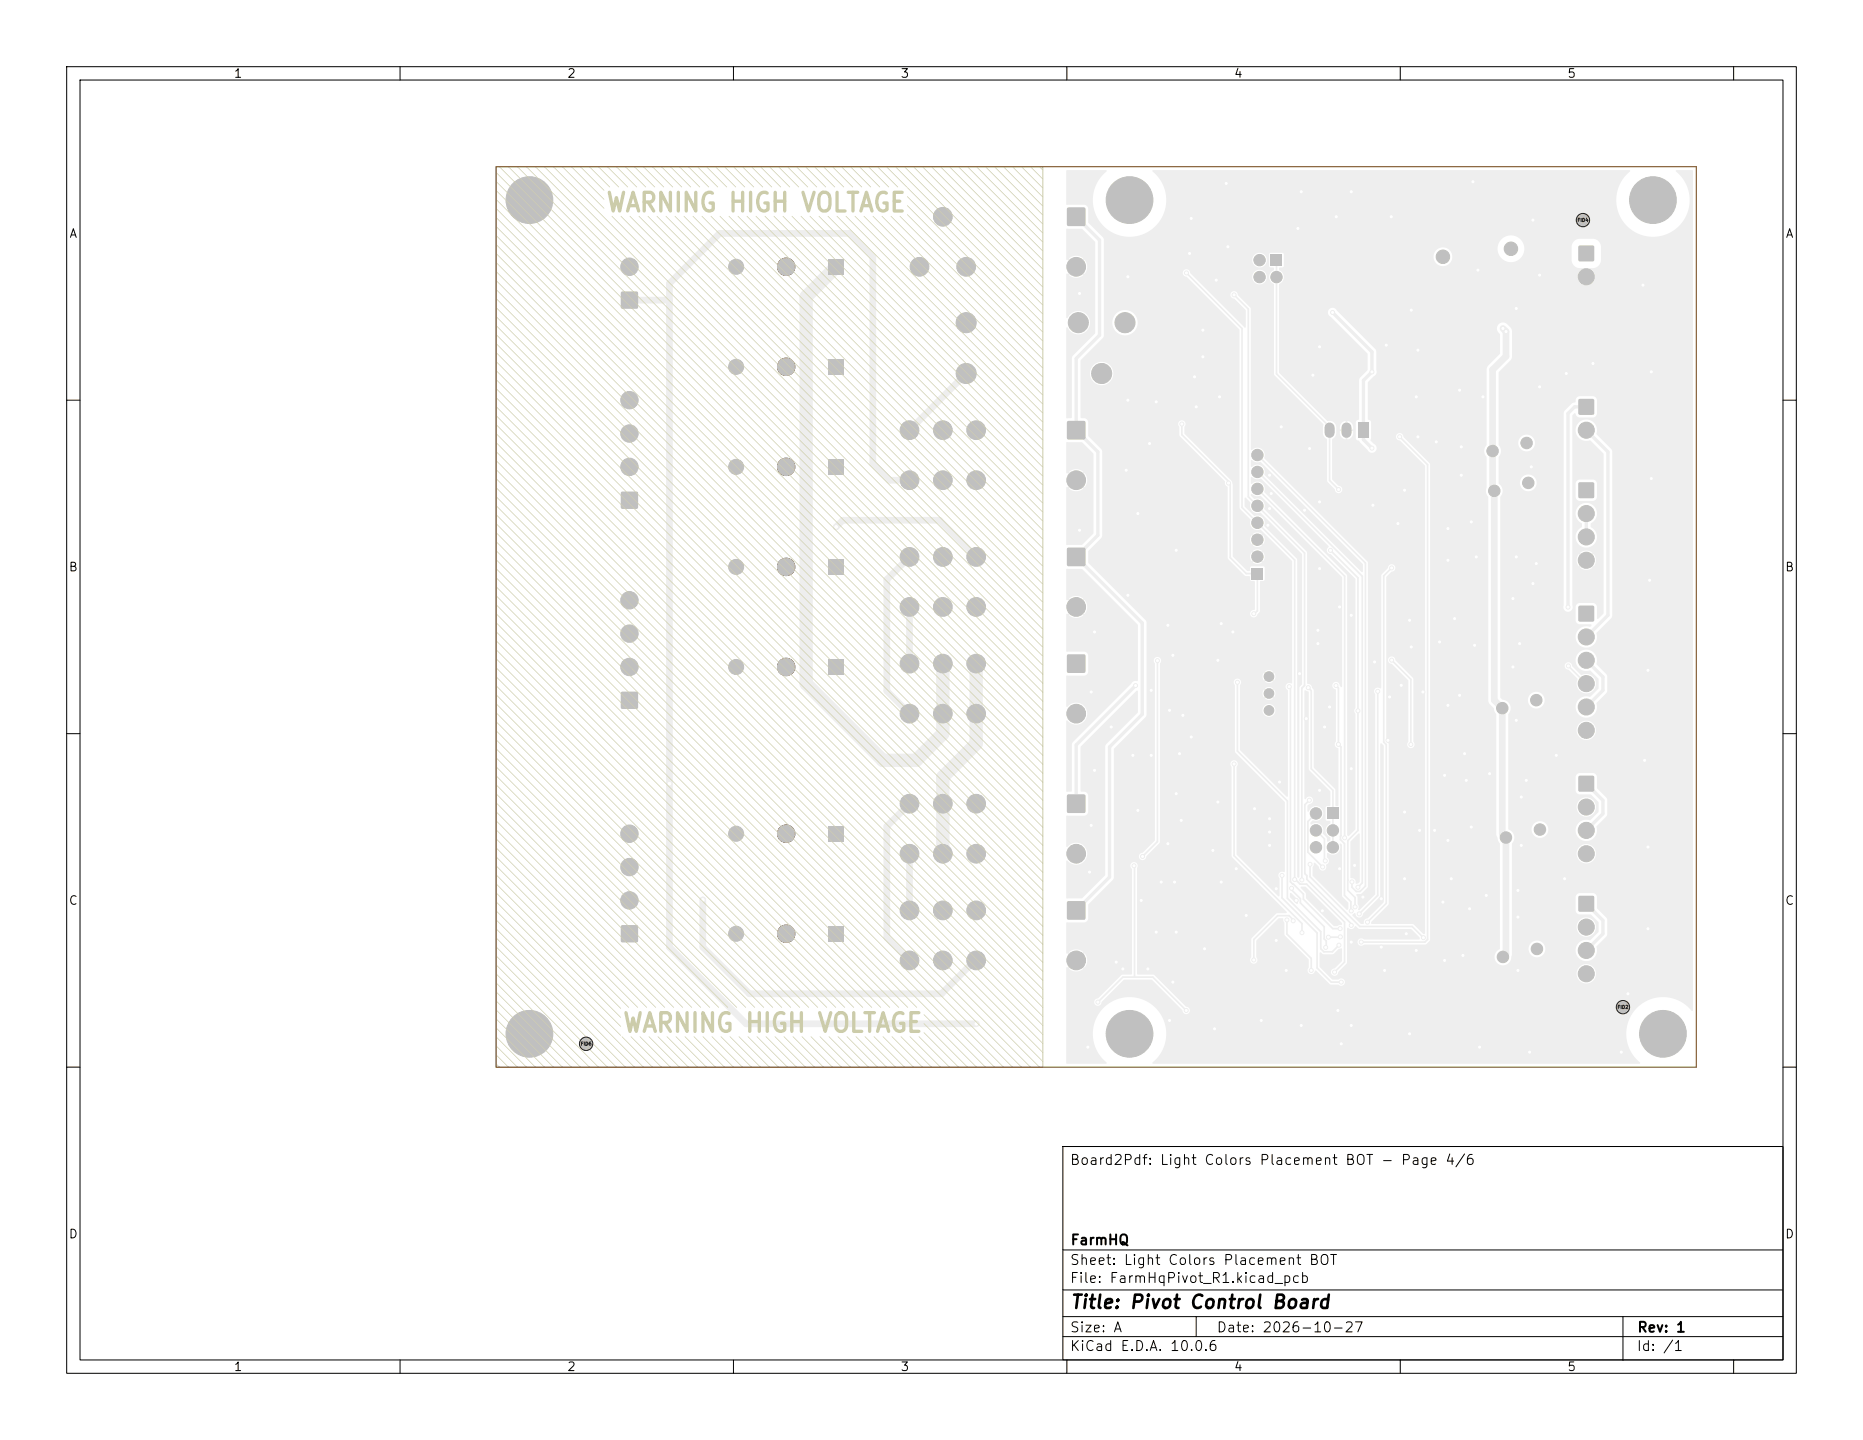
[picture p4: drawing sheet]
<svg xmlns="http://www.w3.org/2000/svg" width="279mm" height="216mm" viewBox="0 0 279 216" stroke-linecap="round" stroke-linejoin="round" font-family="sans-serif">
<defs><g id="words">
<g font-size="2.8" fill="#cca">
<text x="90.8" y="32.5">WARNING HIGH VOLTAGE</text>
<text x="93.3" y="155.5">WARNING HIGH VOLTAGE</text>
</g>
<text font-size="2" x="160.4" y="196.7">Title: Pivot Control Board</text>
<g font-size="1.5">
<text x="160.3" y="175">Board2Pdf: Light Colors Placement BOT - Page 4/6</text>
<text x="160.3" y="190">Sheet: Light Colors Placement BOT</text>
<text x="160.4" y="187">FarmHQ</text>
<text x="160.3" y="192.7">File: FarmHqPivot_R1.kicad_pcb</text>
<text x="160.3" y="202.9">KiCad E.D.A. 10.0.6</text>
<text x="160.3" y="200.1">Size: A</text>
<text x="182.3" y="200.1">Date: 2026-10-27</text>
<text x="245.3" y="202.9">Id: /1</text>
<text x="245.4" y="200.1">Rev: 1</text>
</g>
<g font-size="1.3">
<text x="35" y="12">1</text>
<text x="85" y="12">2</text>
<text x="135" y="12">3</text>
<text x="185" y="12">4</text>
<text x="235" y="12">5</text>
<text x="10.3" y="36">A</text>
<text x="267.7" y="36">A</text>
<text x="10.2" y="86">B</text>
<text x="267.6" y="86">B</text>
<text x="10.2" y="136">C</text>
<text x="267.6" y="136">C</text>
<text x="10.2" y="186">D</text>
<text x="267.6" y="186">D</text>
<text x="35" y="205.9">1</text>
<text x="85" y="205.9">2</text>
<text x="135" y="205.9">3</text>
<text x="185" y="205.9">4</text>
<text x="235" y="205.9">5</text>
</g>
<g font-size=".5" fill="#222">
<text x="236.5" y="33.4">FID4</text>
<text x="242.5" y="151.4">FID2</text>
<text x="87" y="156.9">FID6</text>
</g>
</g></defs>
<path d="M93.2 73.8h2.4v2.4h-2.4z" fill="#eee"/>
<g fill="#eee" stroke="#eee" stroke-width=".15">
<circle cx="94.4" cy="70" r="1.3"/>
<circle cx="94.4" cy="65" r="1.3"/>
<circle cx="94.4" cy="60" r="1.3"/>
</g>
<path d="M203.7 63.4h1.5v2.3h-1.5z" fill="#eee"/>
<path d="M199.4 64.1v.8M201.9 64.1v.8" fill="none" stroke="#eee" stroke-width="1.5"/>
<path d="M236.8 90.9h2.2v2.2h-2.2z" fill="#eee"/>
<g fill="#eee" stroke="#eee" stroke-width=".15">
<circle cx="237.9" cy="95.5" r="1.2"/>
<circle cx="237.9" cy="99" r="1.2"/>
<circle cx="237.9" cy="102.5" r="1.2"/>
<circle cx="237.9" cy="106" r="1.2"/>
<circle cx="237.9" cy="109.5" r="1.2"/>
</g>
<path d="M93.2 103.8h2.4v2.4h-2.4z" fill="#eee"/>
<g fill="#eee" stroke="#eee" stroke-width=".15">
<circle cx="94.4" cy="100" r="1.3"/>
<circle cx="94.4" cy="95" r="1.3"/>
<circle cx="94.4" cy="90" r="1.3"/>
</g>
<path d="M124.3 138.9h2.2v2.2h-2.2z" fill="#eee"/>
<circle cx="110.4" cy="140" r="1.12" fill="#eee" stroke="#eee" stroke-width=".15"/>
<path d="M124.3 98.9h2.2v2.2h-2.2z" fill="#eee"/>
<circle cx="110.4" cy="100" r="1.12" fill="#eee" stroke="#eee" stroke-width=".15"/>
<path d="M236.8 72.4h2.2v2.2h-2.2z" fill="#eee"/>
<g fill="#eee" stroke="#eee" stroke-width=".15">
<circle cx="237.9" cy="77" r="1.2"/>
<circle cx="237.9" cy="80.5" r="1.2"/>
<circle cx="237.9" cy="84" r="1.2"/>
</g>
<path d="M93.2 138.8h2.4v2.4h-2.4z" fill="#eee"/>
<g fill="#eee" stroke="#eee" stroke-width=".15">
<circle cx="94.4" cy="135" r="1.3"/>
<circle cx="94.4" cy="130" r="1.3"/>
<circle cx="94.4" cy="125" r="1.3"/>
<circle cx="226.6" cy="37.3" r="1"/>
<circle cx="216.4" cy="38.5" r="1"/>
<circle cx="165.2" cy="56" r="1.5"/>
<circle cx="161.7" cy="48.4" r="1.5"/>
<circle cx="168.7" cy="48.4" r="1.5"/>
<circle cx="144.9" cy="56" r="1.5"/>
<circle cx="144.9" cy="48.4" r="1.5"/>
<circle cx="79.4" cy="30" r="3.5"/>
<circle cx="141.4" cy="32.5" r="1.4"/>
<circle cx="144.9" cy="40" r="1.4"/>
<circle cx="137.9" cy="40" r="1.4"/>
</g>
<path d="M160.1 31.2h2.6v2.6h-2.6z" fill="#eee"/>
<g fill="#eee" stroke="#eee" stroke-width=".15">
<circle cx="161.4" cy="40" r="1.4"/>
<circle cx="141.4" cy="120.5" r="1.4"/>
<circle cx="146.4" cy="120.5" r="1.4"/>
<circle cx="136.4" cy="120.5" r="1.4"/>
<circle cx="141.4" cy="128" r="1.4"/>
<circle cx="146.4" cy="128" r="1.4"/>
<circle cx="136.4" cy="128" r="1.4"/>
</g>
<path d="M160.1 119.2h2.6v2.6h-2.6z" fill="#eee"/>
<g fill="#eee" stroke="#eee" stroke-width=".15">
<circle cx="161.4" cy="128" r="1.4"/>
<circle cx="230.9" cy="124.4" r=".85"/>
<circle cx="225.8" cy="125.6" r=".85"/>
</g>
<path d="M236.8 134.4h2.2v2.2h-2.2z" fill="#eee"/>
<g fill="#eee" stroke="#eee" stroke-width=".15">
<circle cx="237.9" cy="139" r="1.2"/>
<circle cx="237.9" cy="142.5" r="1.2"/>
<circle cx="237.9" cy="146" r="1.2"/>
</g>
<path d="M187.7 85.1h1.7v1.8h-1.7z" fill="#eee"/>
<g fill="#eee" stroke="#eee" stroke-width=".15">
<circle cx="188.6" cy="83.5" r=".85"/>
<circle cx="188.6" cy="80.9" r=".85"/>
<circle cx="188.6" cy="78.4" r=".85"/>
<circle cx="188.6" cy="75.8" r=".85"/>
<circle cx="188.6" cy="73.3" r=".85"/>
<circle cx="188.6" cy="70.8" r=".85"/>
<circle cx="188.6" cy="68.2" r=".85"/>
<circle cx="141.4" cy="136.5" r="1.4"/>
<circle cx="146.4" cy="136.5" r="1.4"/>
<circle cx="136.4" cy="136.5" r="1.4"/>
<circle cx="141.4" cy="144" r="1.4"/>
<circle cx="146.4" cy="144" r="1.4"/>
<circle cx="136.4" cy="144" r="1.4"/>
</g>
<path d="M160.1 135.2h2.6v2.6h-2.6z" fill="#eee"/>
<g fill="#eee" stroke="#eee" stroke-width=".15">
<circle cx="161.4" cy="144" r="1.4"/>
<circle cx="79.4" cy="155" r="3.5"/>
</g>
<path d="M236.8 36.9h2.2v2.2h-2.2z" fill="#eee"/>
<circle cx="237.9" cy="41.5" r="1.2" fill="#eee" stroke="#eee" stroke-width=".15"/>
<path d="M236.8 116.4h2.2v2.2h-2.2z" fill="#eee"/>
<g fill="#eee" stroke="#eee" stroke-width=".15">
<circle cx="237.9" cy="121" r="1.2"/>
<circle cx="237.9" cy="124.5" r="1.2"/>
<circle cx="237.9" cy="128" r="1.2"/>
</g>
<path d="M124.3 68.9h2.2v2.2h-2.2z" fill="#eee"/>
<circle cx="110.4" cy="70" r="1.13" fill="#eee" stroke="#eee" stroke-width=".15"/>
<path d="M190.6 38.2h1.7v1.7h-1.7z" fill="#eee"/>
<g fill="#eee" stroke="#eee" stroke-width=".15">
<circle cx="188.9" cy="39" r=".85"/>
<circle cx="191.4" cy="41.5" r=".85"/>
<circle cx="188.9" cy="41.5" r=".85"/>
<circle cx="230.4" cy="105" r=".86"/>
<circle cx="225.3" cy="106.2" r=".85"/>
<circle cx="230.5" cy="142.3" r=".85"/>
<circle cx="225.4" cy="143.5" r=".86"/>
<circle cx="247.9" cy="30" r="3.5"/>
</g>
<path d="M93.2 43.8h2.4v2.4h-2.4z" fill="#eee"/>
<g fill="#eee" stroke="#eee" stroke-width=".15">
<circle cx="94.4" cy="40" r="1.3"/>
<circle cx="190.3" cy="106.5" r=".72"/>
<circle cx="190.3" cy="104" r=".72"/>
<circle cx="190.3" cy="101.4" r=".72"/>
<circle cx="228.9" cy="66.4" r=".85"/>
<circle cx="223.8" cy="67.6" r=".85"/>
</g>
<path d="M199 121.1h1.7v1.7h-1.7z" fill="#eee"/>
<g fill="#eee" stroke="#eee" stroke-width=".15">
<circle cx="197.4" cy="122" r=".85"/>
<circle cx="199.9" cy="124.5" r=".85"/>
<circle cx="197.4" cy="124.5" r=".85"/>
<circle cx="199.9" cy="127" r=".85"/>
<circle cx="197.4" cy="127" r=".85"/>
</g>
<path d="M124.3 38.9h2.2v2.2h-2.2z" fill="#eee"/>
<circle cx="110.4" cy="40" r="1.12" fill="#eee" stroke="#eee" stroke-width=".15"/>
<path d="M124.3 83.9h2.2v2.2h-2.2z" fill="#eee"/>
<g fill="#eee" stroke="#eee" stroke-width=".15">
<circle cx="110.4" cy="85" r="1.12"/>
<circle cx="249.4" cy="155" r="3.5"/>
</g>
<path d="M236.8 59.9h2.2v2.2h-2.2z" fill="#eee"/>
<g fill="#eee" stroke="#eee" stroke-width=".15">
<circle cx="237.9" cy="64.5" r="1.2"/>
<circle cx="169.4" cy="30" r="3.5"/>
<circle cx="169.4" cy="155" r="3.5"/>
<circle cx="141.4" cy="99.5" r="1.4"/>
<circle cx="146.4" cy="99.5" r="1.4"/>
<circle cx="136.4" cy="99.5" r="1.4"/>
<circle cx="141.4" cy="107" r="1.4"/>
<circle cx="146.4" cy="107" r="1.4"/>
<circle cx="136.4" cy="107" r="1.4"/>
</g>
<path d="M160.1 98.2h2.6v2.6h-2.6z" fill="#eee"/>
<circle cx="161.4" cy="107" r="1.4" fill="#eee" stroke="#eee" stroke-width=".15"/>
<path d="M124.3 123.9h2.2v2.2h-2.2z" fill="#eee"/>
<circle cx="110.4" cy="125" r="1.12" fill="#eee" stroke="#eee" stroke-width=".15"/>
<path d="M124.3 53.9h2.2v2.2h-2.2z" fill="#eee"/>
<g fill="#eee" stroke="#eee" stroke-width=".15">
<circle cx="110.4" cy="55" r="1.13"/>
<circle cx="141.4" cy="64.5" r="1.4"/>
<circle cx="146.4" cy="64.5" r="1.4"/>
<circle cx="136.4" cy="64.5" r="1.4"/>
<circle cx="141.4" cy="72" r="1.4"/>
<circle cx="146.4" cy="72" r="1.4"/>
<circle cx="136.4" cy="72" r="1.4"/>
</g>
<path d="M160.1 63.2h2.6v2.6h-2.6z" fill="#eee"/>
<g fill="#eee" stroke="#eee" stroke-width=".15">
<circle cx="161.4" cy="72" r="1.4"/>
<circle cx="141.4" cy="83.5" r="1.4"/>
<circle cx="146.4" cy="83.5" r="1.4"/>
<circle cx="136.4" cy="83.5" r="1.4"/>
<circle cx="141.4" cy="91" r="1.4"/>
<circle cx="146.4" cy="91" r="1.4"/>
<circle cx="136.4" cy="91" r="1.4"/>
</g>
<path d="M160.1 82.2h2.6v2.6h-2.6z" fill="#eee"/>
<g fill="#eee" stroke="#eee" stroke-width=".15">
<circle cx="161.4" cy="91" r="1.4"/>
<circle cx="229.2" cy="72.4" r=".85"/>
<circle cx="224.1" cy="73.6" r=".85"/>
<circle cx="87.9" cy="156.5" r=".5"/>
<circle cx="237.4" cy="33" r=".5"/>
<circle cx="243.4" cy="151" r=".5"/>
<circle cx="192.2" cy="64" r=".3"/>
<circle cx="218.9" cy="104.2" r=".3"/>
<circle cx="229.9" cy="33" r=".3"/>
<circle cx="191.4" cy="133.2" r=".3"/>
<circle cx="170.6" cy="77" r=".3"/>
<circle cx="207.1" cy="142" r=".3"/>
<circle cx="182.9" cy="59.5" r=".3"/>
<circle cx="182.6" cy="120.2" r=".3"/>
<circle cx="210.1" cy="102.7" r=".3"/>
<circle cx="212.4" cy="59.5" r=".3"/>
<circle cx="222.4" cy="59.5" r=".3"/>
<circle cx="217.1" cy="79.3" r=".3"/>
<circle cx="178.6" cy="32.7" r=".3"/>
<circle cx="211.4" cy="155" r=".3"/>
<circle cx="168.4" cy="145.3" r=".3"/>
<circle cx="200.7" cy="151.5" r=".3"/>
<circle cx="217.1" cy="126" r=".3"/>
<circle cx="207.9" cy="51.7" r=".3"/>
<circle cx="227.7" cy="137.5" r=".3"/>
<circle cx="185.4" cy="130.2" r=".3"/>
<circle cx="172.2" cy="145.3" r=".3"/>
<circle cx="172.6" cy="113.2" r=".3"/>
<circle cx="172.6" cy="103.5" r=".3"/>
<circle cx="177.2" cy="123" r=".3"/>
<circle cx="219.7" cy="113" r=".3"/>
<circle cx="212.7" cy="65.5" r=".3"/>
<circle cx="246.7" cy="114" r=".3"/>
<circle cx="170.6" cy="121.5" r=".3"/>
<circle cx="238.9" cy="54.5" r=".3"/>
<circle cx="175.9" cy="147.3" r=".3"/>
<circle cx="207.1" cy="134.8" r=".3"/>
<circle cx="163.2" cy="157" r=".3"/>
<circle cx="195.1" cy="153.8" r=".3"/>
<circle cx="220.9" cy="27.3" r=".3"/>
<circle cx="215.9" cy="96.3" r=".3"/>
<circle cx="195.6" cy="76.5" r=".3"/>
<circle cx="247.4" cy="87" r=".3"/>
<circle cx="227.7" cy="145.5" r=".3"/>
<circle cx="212.4" cy="142.5" r=".3"/>
<circle cx="190.6" cy="74" r=".3"/>
<circle cx="166.6" cy="109" r=".3"/>
<circle cx="217.7" cy="131.8" r=".3"/>
<circle cx="180.6" cy="142.2" r=".3"/>
<circle cx="197.7" cy="96.5" r=".3"/>
<circle cx="220.7" cy="124" r=".3"/>
<circle cx="221.9" cy="157" r=".3"/>
<circle cx="176.9" cy="113" r=".3"/>
<circle cx="230.4" cy="84.5" r=".3"/>
<circle cx="176.4" cy="139.8" r=".3"/>
<circle cx="247.6" cy="71.7" r=".3"/>
<circle cx="234.9" cy="56" r=".3"/>
<circle cx="194.6" cy="34.3" r=".3"/>
<circle cx="228.1" cy="126.8" r=".3"/>
<circle cx="194.4" cy="135" r=".3"/>
<circle cx="229.7" cy="70" r=".3"/>
<circle cx="161.9" cy="44" r=".3"/>
<circle cx="169.2" cy="60" r=".3"/>
<circle cx="179.4" cy="61" r=".3"/>
<circle cx="197.7" cy="94.5" r=".3"/>
<circle cx="183.2" cy="132.2" r=".3"/>
<circle cx="169.9" cy="113.2" r=".3"/>
<circle cx="176.2" cy="132.2" r=".3"/>
<circle cx="189.2" cy="153" r=".3"/>
<circle cx="184.1" cy="37" r=".3"/>
<circle cx="207.7" cy="145.5" r=".3"/>
<circle cx="182.2" cy="154.3" r=".3"/>
<circle cx="211.4" cy="93" r=".3"/>
<circle cx="246.4" cy="42.7" r=".3"/>
<circle cx="247.7" cy="55.7" r=".3"/>
<circle cx="175.4" cy="153" r=".3"/>
<circle cx="191.9" cy="117.2" r=".3"/>
<circle cx="227.4" cy="83.5" r=".3"/>
<circle cx="180.4" cy="53.5" r=".3"/>
<circle cx="219.9" cy="117" r=".3"/>
<circle cx="211.7" cy="97" r=".3"/>
<circle cx="228.9" cy="117" r=".3"/>
<circle cx="212.9" cy="124.5" r=".3"/>
<circle cx="163.4" cy="130.8" r=".3"/>
<circle cx="168.9" cy="70.5" r=".3"/>
<circle cx="221.4" cy="83.5" r=".3"/>
<circle cx="183.2" cy="93.5" r=".3"/>
<circle cx="226.9" cy="89.8" r=".3"/>
<circle cx="190.4" cy="71.3" r=".3"/>
<circle cx="194.9" cy="101" r=".3"/>
<circle cx="209.7" cy="78.5" r=".3"/>
<circle cx="175.4" cy="106.5" r=".3"/>
<circle cx="204.4" cy="134.5" r=".3"/>
<circle cx="228.1" cy="119.5" r=".3"/>
<circle cx="180.4" cy="49.5" r=".3"/>
<circle cx="197.9" cy="118.5" r=".3"/>
<circle cx="247.1" cy="127" r=".3"/>
<circle cx="176.4" cy="82.5" r=".3"/>
<circle cx="182.4" cy="42" r=".3"/>
<circle cx="203.1" cy="129.8" r=".3"/>
<circle cx="188.2" cy="121.2" r=".3"/>
<circle cx="199.4" cy="106" r=".3"/>
<circle cx="181.9" cy="127.5" r=".3"/>
<circle cx="182.6" cy="99" r=".3"/>
<circle cx="247.1" cy="100.5" r=".3"/>
<circle cx="227.4" cy="108" r=".3"/>
<circle cx="195.1" cy="28.8" r=".3"/>
<circle cx="186.9" cy="137.2" r=".3"/>
<circle cx="206.1" cy="99.2" r=".3"/>
<circle cx="175.9" cy="98.2" r=".3"/>
<circle cx="173.4" cy="60.3" r=".3"/>
<circle cx="164.2" cy="94.7" r=".3"/>
<circle cx="196.4" cy="67.3" r=".3"/>
<circle cx="247.1" cy="139.2" r=".3"/>
<circle cx="208.1" cy="111" r=".3"/>
<circle cx="198.7" cy="109" r=".3"/>
<circle cx="226.9" cy="100" r=".3"/>
<circle cx="175.2" cy="93.8" r=".3"/>
<circle cx="244.1" cy="149" r=".3"/>
<circle cx="205.9" cy="75.7" r=".3"/>
<circle cx="215.4" cy="66.3" r=".3"/>
<circle cx="217.1" cy="105.7" r=".3"/>
<circle cx="227.4" cy="46.3" r=".3"/>
<circle cx="172.4" cy="66.5" r=".3"/>
<circle cx="198.3" cy="136.6" r=".3"/>
<circle cx="191.4" cy="141" r=".3"/>
<circle cx="200.9" cy="91" r=".3"/>
<circle cx="178.4" cy="38" r=".3"/>
<circle cx="197.9" cy="85.3" r=".3"/>
<circle cx="216.7" cy="144" r=".3"/>
<circle cx="219.4" cy="143.2" r=".3"/>
<circle cx="200.4" cy="32.5" r=".3"/>
<circle cx="167.4" cy="144.2" r=".3"/>
<circle cx="163.6" cy="103.7" r=".3"/>
<circle cx="200.9" cy="130.2" r=".3"/>
<circle cx="221.1" cy="96.8" r=".3"/>
<circle cx="210.7" cy="121.8" r=".3"/>
<circle cx="213.4" cy="103.7" r=".3"/>
<circle cx="218.9" cy="58.5" r=".3"/>
<circle cx="190.4" cy="126.8" r=".3"/>
<circle cx="220.4" cy="136.2" r=".3"/>
<circle cx="164.2" cy="115.5" r=".3"/>
<circle cx="223.4" cy="116" r=".3"/>
<circle cx="202.7" cy="141.2" r=".3"/>
<circle cx="243.1" cy="157.8" r=".3"/>
<circle cx="221.7" cy="40.5" r=".3"/>
<circle cx="202.7" cy="115.2" r=".3"/>
<circle cx="197.9" cy="75.3" r=".3"/>
<circle cx="190.4" cy="76.3" r=".3"/>
<circle cx="208.4" cy="104.5" r=".3"/>
<circle cx="192.9" cy="145.5" r=".3"/>
<circle cx="161.9" cy="79.5" r=".3"/>
<circle cx="190.4" cy="124.8" r=".3"/>
<circle cx="197.9" cy="52" r=".3"/>
<circle cx="184.9" cy="94.7" r=".3"/>
<circle cx="201.1" cy="156.5" r=".3"/>
<circle cx="190.4" cy="122.8" r=".3"/>
<circle cx="210.7" cy="131.8" r=".3"/>
<circle cx="175.2" cy="126.5" r=".3"/>
<circle cx="230.9" cy="58" r=".3"/>
<circle cx="169.2" cy="89.3" r=".3"/>
<circle cx="202.7" cy="153.8" r=".3"/>
<circle cx="217.1" cy="84" r=".3"/>
<circle cx="179.2" cy="56.5" r=".3"/>
<circle cx="210.7" cy="73.5" r=".3"/>
<circle cx="169.2" cy="41.5" r=".3"/>
<circle cx="210.9" cy="140" r=".3"/>
<circle cx="202.7" cy="92.3" r=".3"/>
<circle cx="178.6" cy="110.5" r=".3"/>
<circle cx="234.7" cy="131.8" r=".3"/>
<circle cx="174.2" cy="132.2" r=".3"/>
<circle cx="229.9" cy="87.5" r=".3"/>
<circle cx="227.9" cy="96.5" r=".3"/>
<circle cx="215.1" cy="124.5" r=".3"/>
<circle cx="190.1" cy="78.7" r=".3"/>
<circle cx="216.4" cy="135.2" r=".3"/>
<circle cx="219.1" cy="71.3" r=".3"/>
<circle cx="219.1" cy="67" r=".3"/>
<circle cx="216.7" cy="116.2" r=".3"/>
<circle cx="202.7" cy="28.8" r=".3"/>
<circle cx="230.9" cy="41.2" r=".3"/>
<circle cx="183.9" cy="27.5" r=".3"/>
<circle cx="233.4" cy="113.2" r=".3"/>
<circle cx="176.4" cy="119" r=".3"/>
<circle cx="218.1" cy="92.8" r=".3"/>
<circle cx="173.4" cy="139.8" r=".3"/>
<circle cx="196.9" cy="56.3" r=".3"/>
<circle cx="222.9" cy="134.2" r=".3"/>
<circle cx="220.7" cy="78.3" r=".3"/>
<circle cx="171.2" cy="135" r=".3"/>
<circle cx="177.4" cy="107.2" r=".3"/>
<circle cx="229.4" cy="157.8" r=".3"/>
<circle cx="227.7" cy="133.5" r=".3"/>
<circle cx="163.6" cy="123.8" r=".3"/>
<circle cx="211.7" cy="46.5" r=".3"/>
<circle cx="195.9" cy="107.7" r=".3"/>
<circle cx="208.7" cy="32.5" r=".3"/>
<circle cx="212.7" cy="52.5" r=".3"/>
<circle cx="206.6" cy="103.6" r=".3"/>
<circle cx="203.8" cy="137" r=".3"/>
<circle cx="164.6" cy="150.3" r=".3"/>
<circle cx="188" cy="92" r=".3"/>
<circle cx="177.9" cy="151.5" r=".3"/>
<circle cx="184.3" cy="72.4" r=".3"/>
<circle cx="211.6" cy="111.6" r=".3"/>
<circle cx="177.2" cy="63.6" r=".3"/>
<circle cx="208.7" cy="99" r=".3"/>
<circle cx="170.1" cy="129.8" r=".3"/>
<circle cx="196.2" cy="103.1" r=".3"/>
<circle cx="200.8" cy="73.4" r=".3"/>
<circle cx="199.8" cy="46.8" r=".3"/>
<circle cx="205.8" cy="55.8" r=".3"/>
<circle cx="205.8" cy="67.2" r=".3"/>
<circle cx="100.4" cy="117.5" r=".4"/>
<circle cx="146.4" cy="153.5" r=".3"/>
<circle cx="200.7" cy="111.6" r=".3"/>
<circle cx="202.7" cy="136.6" r=".3"/>
<circle cx="171.4" cy="128.4" r=".3"/>
<circle cx="173.6" cy="99.1" r=".3"/>
<circle cx="200.4" cy="102.8" r=".3"/>
<circle cx="199.2" cy="140.5" r=".3"/>
<circle cx="201" cy="140.5" r=".3"/>
<circle cx="205.1" cy="138.3" r=".3"/>
<circle cx="208.7" cy="85.2" r=".3"/>
<circle cx="196.4" cy="120" r=".3"/>
<circle cx="185.1" cy="114.5" r=".3"/>
<circle cx="202.7" cy="138.8" r=".3"/>
<circle cx="195.3" cy="139.8" r=".3"/>
<circle cx="200.1" cy="145.8" r=".3"/>
<circle cx="194.2" cy="131.9" r=".3"/>
<circle cx="177.9" cy="40.9" r=".3"/>
<circle cx="185.1" cy="44.2" r=".3"/>
<circle cx="195.2" cy="131.9" r=".3"/>
<circle cx="192.3" cy="131.2" r=".3"/>
<circle cx="201.2" cy="147.3" r=".3"/>
<circle cx="204.1" cy="141.2" r=".3"/>
<circle cx="209.9" cy="65.5" r=".3"/>
<circle cx="235.2" cy="91" r=".3"/>
<circle cx="170.3" cy="102.8" r=".3"/>
<circle cx="235.2" cy="99.8" r=".3"/>
<circle cx="125.4" cy="79" r=".4"/>
<circle cx="185.6" cy="102.3" r=".3"/>
<circle cx="200.8" cy="141.7" r=".3"/>
<circle cx="201.7" cy="125.6" r=".3"/>
<circle cx="193" cy="137.9" r=".3"/>
<circle cx="196.6" cy="145.5" r=".3"/>
<circle cx="198.4" cy="130" r=".3"/>
<circle cx="198.8" cy="129.1" r=".3"/>
<circle cx="202.8" cy="132.2" r=".3"/>
<circle cx="203.7" cy="133" r=".3"/>
<circle cx="199.5" cy="82.5" r=".3"/>
<circle cx="203.7" cy="106.6" r=".3"/>
<circle cx="203.2" cy="136" r=".3"/>
<circle cx="193.4" cy="103" r=".3"/>
<circle cx="201" cy="139.2" r=".3"/>
<circle cx="198.8" cy="142" r=".3"/>
<circle cx="193.7" cy="133.2" r=".3"/>
<circle cx="193.9" cy="138.1" r=".3"/>
<circle cx="188" cy="143.9" r=".3"/>
<circle cx="105.4" cy="134.9" r=".4"/>
<circle cx="225.4" cy="49.3" r=".3"/>
<circle cx="225.9" cy="49.7" r=".3"/>
<circle cx="213.5" cy="140.6" r=".3"/>
<circle cx="196.5" cy="129.6" r=".3"/>
</g>
<g fill="none" stroke="#eee" stroke-width=".25">
<path d="M191.4 39v17l8 8M177.9 40.9l8.4 8.4v26.8l7.9 7.9v47.9h.1l.7 .7h1l5.6 5.6v6.1l-1.5 1.5M185.1 44.2l2.1 2.1v28.2l8.5 8.4v19.9l-.5 .4v28.7M177.2 63.6v1.6l7 7v.2l.3 .3v10.9l2.4 2.4h1.7v5.6l-.6 .4M188.6 73.3l13.1 13.1v39.2M188.6 68.2l16.2 16.2v48.5l-.8 .8h-.6l-.6-.7v-.8M188.7 70.8l15.6 15.6v46l-.6 .6M199.4 64.5v7.5l1.4 1.4M209.9 65.5l4.2 4.2v71.1l-.4 .4h-9.6M173.6 99.1v27.1l-2.2 2.2M199.5 82.5l4.2 4.1v37.9l-1.6 1.5v7.5l1.1 1.1v1.4M208.7 85.2l-1.2 1.1v25l.4 .3v23.8l-2.8 2.9"/>
<path d="M208.7 99l2.9 2.9v9.7M235.2 99.8l2.7 2.7M185.1 114.5v13.8l10.2 10.2v1.3M185.6 102.3v10.3l7.5 7.5v14.6l5 5v2.5l.4 .5h1.3l1-1M193.4 103l.1 .1v29.1l2 1.9v.7l4.4 4.4h1.1M196.2 103.1l.4 .5v11.7l3.3 3.2v8.5M196.4 120l-.7 .7v10.3l.3 .3v.5l6.6 6.7v.3M200.4 102.8l.3 .3v8.5l.4 .4-.1 13.9 .6 .6v7.7l1 1v1.4M206.6 103.6v30.6l-2.8 2.8M170.1 129.8v.1v16.6M192.3 131.2v3.4l5.2 5.3v5.2l2.1 2.2h1.5M193 137.9v2.1l3.6 3.7v1.8"/>
<path d="M193.7 133.2v.2l1.3 1.3v.7l3.6 3.5v1.9l.3 .3-.1 .9M193.9 138.1v-.2l-.6-.6h-1.7l-3.6 3.6v3M195.2 131.9h.1M196.5 129.6v1.9l7.4 7.4h7.9l1.7 1.7M197.4 122l-1.3 1.2v4.6l2.3 2.2M197.4 124.5l1.2 1.3v3.1l.2 .2M201.7 125.6h.1M202.1 132h.1M164.7 150.3l3.7-3.8h4.5l5 5M201 140.5h-1.8"/>
</g>
<path d="M161.4 32.5l3.5 3.5v14.3l-3.5 3.5v10.7l3.3 3.2v12.6l-3.3 3.2 9.9 9.9v13.7l-4.9 4.9v19.5l-5 5M199.8 46.8l6 6v3l-1.3 1.2v8.9l1.3 1.3M237.9 61h-1.8l-.9 1v29M237.9 64.5l3.2 3.2v24.6l-3.2 3.2M237.9 77v3.5M237.9 99l2.5 2.5v2l-2.5 2.5M170.3 102.8l-8.9 8.9v8.8M237.9 117.5l2.5 2.5v2l-2.5 2.5M237.9 135.5l2.5 2.5v2l-2.5 2.5" fill="none" stroke="#eee" stroke-width=".5"/>
<path d="M94.4 45h6M144.9 56l-8.5 8.5M225.4 49.3l.5 .4v3.7l-2.1 2v18M125.4 79l1-1h14.5l5.5 5.5M136.4 72h-3l-2.5-2.5v-31l-3.5-3.5h-19.5l-7.5 7.5v99.5l11.5 11.5h34.5M224.1 73.6v31.4l1.2 1.2v18.8l.5 .6v17.4l-.4 .5M136.4 83.5l-3.4 3.4v16.7l3.4 3.4M136.4 91v8.5M105.4 134.9v7.1l7 7h28.8l5-5M136.4 120.5l-3.4 3.4v16.7l3.4 3.4M136.4 128v8.5" fill="none" stroke="#eee" stroke-width="1"/>
<path d="M125.4 40l-4.5 4.5v58l11.5 11.5h5l4-4v-10.5M146.4 99.5v12l-5 5v11.5" fill="none" stroke="#eee" stroke-width="2"/>
<g fill="#eee">
<path d="M195.1 133h.7l5.4 5.4v.3l-.7 .2-.5-.1-4.1-4.1-.1-.8-.7-.8z"/>
<path d="M207 111.5a.44 .44 0 0 1 .5 .3v23.4l-2.4 2.5a.68 .68 0 0 0-.6 .8h-.4l-1.3-1.3a.29 .29 0 0 1 .2-.3 .29 .29 0 0 1 .3 .1 .57 .57 0 0 0 .6 .6 .57 .57 0 0 0 .5-.6l2.6-2.7z"/>
<path d="M197 129.4h.2l.6 .5a.58 .58 0 0 0 .7 .6 .58 .58 0 0 0 .4-.8v-.1a.62 .62 0 0 0 .4-.5 .62 .62 0 0 0-.3-.6l.1-.6a1.18 1.18 0 0 0 1.2 .1 1.18 1.18 0 0 0 .7-1l-.1-.4 .2-.1 .2 .2v7.6l.9 1v.9l-.1 .2-5.2-5.1v-1.3z"/>
<path d="M193.5 133.9h.2l.9 1v.6l-1.1-1z"/>
<path d="M203.7 125h.2v.1v7.1l-.2 .3h-.4a.71 .71 0 0 0-.8-.9v-5.4z"/>
<path d="M186.7 74.6h.1l.7 .7a1.22 1.22 0 0 0 .3 1.3 1.22 1.22 0 0 0 1.3 .3l6.2 6.2v19.5l-.4 .5v28.4a.17 .17 0 0 1-.2 .1 .17 .17 0 0 1-.2-.2v-47.5l-4.9-5a1.23 1.23 0 0 0-.2-1.3 1.23 1.23 0 0 0-1.4-.3l-1.3-1.4z"/>
<path d="M195.6 103.5h.2l.5 .3v11.5l3.2 3.3v2.2l-.5 .1-.2 .2v1.8l.2 .1 .5 .1a.36 .36 0 0 1 0 .4 .36 .36 0 0 1-.3 .2 1.19 1.19 0 0 0 .3 1.9v.3a.3 .3 0 0 1-.2 .3 .3 .3 0 0 1-.3-.1v-.5l-.6-.6a1.2 1.2 0 0 0-.4-1.4 1.2 1.2 0 0 0-1.4 0l-.1-.2 .3-.4a1.14 1.14 0 0 0 1.5-.4 1.14 1.14 0 0 0-.3-1.5 1.17 1.17 0 0 0-1.8 .6l-.1-.1v-.7l.2-.3a.59 .59 0 0 0 .6-.6 .59 .59 0 0 0-.5-.6 .59 .59 0 0 0-.6 .4l-.2-.1z"/>
<path d="M187.6 71.6l.1-.1a1.41 1.41 0 0 0 1.5 .3l10.1 10.1a.62 .62 0 0 0-.3 .7 .62 .62 0 0 0 .6 .5l3.7 3.7v19.3a.63 .63 0 0 0 0 .9v17.3l-1.1 1.1-.2-.2v-38.9l-12.4-12.5a1.16 1.16 0 0 0-.4-1.4 1.16 1.16 0 0 0-1.5 .2l-.1-.2z"/>
<path d="M187.6 74.1l.1-.1a1.37 1.37 0 0 0 1.4 .4l12.2 12.1v16.4l-.2 .1-.1-.2a.58 .58 0 0 0-.6-.6 .58 .58 0 0 0-.6 .6 .58 .58 0 0 0 .5 .6v7.8a.6 .6 0 0 0-.1 .6 .6 .6 0 0 0 .5 .4v8.5v.1l-.3 .1-.1-.2-.1-2.4-3.2-3.3v-11.5l-.2-.4a.68 .68 0 0 0-.8-.6v-19.6l-6.4-6.5a1.23 1.23 0 0 0-.2-1.3 1.23 1.23 0 0 0-1.4-.3l-.4-.5z"/>
<path d="M187.6 69h.1a1.37 1.37 0 0 0 1.4 .3l15.3 15.2v1.2l-.2 .1-14.5-14.6a1.16 1.16 0 0 0-.5-1.4 1.16 1.16 0 0 0-1.5 .2l-.1-.1z"/>
<path d="M160 25.5h5.9l.1 .2a5.5 5.5 0 0 0-.6 8 5.5 5.5 0 0 0 8.1 0 5.5 5.5 0 0 0-.7-8.1l.1-.1h71.5l.1 .2a5.5 5.5 0 0 0-1.3 7.2l-4.7-.1a1.11 1.11 0 0 0-1.8-.6 1.11 1.11 0 0 0 .3 1.9 1.11 1.11 0 0 0 1.5-1.2h4.7l.1 .2a5.5 5.5 0 0 0 8.4 .9 5.5 5.5 0 0 0-.4-8.4l.1-.1h2.4l.1 .1v11.4h-13.8v-.1a1.25 1.25 0 0 0-1.2-1.1h-2.1a1.27 1.27 0 0 0-1.1 1.4h-7.1v-.3a2.01 2.01 0 0 0-2.8-1.5 2.01 2.01 0 0 0-.9 3h-7.1v-.2a1.41 1.41 0 0 0-2.3-.8 1.41 1.41 0 0 0 .4 2.4 1.41 1.41 0 0 0 1.9-1.4h7.1a2.01 2.01 0 0 0 2.3 .8 2.01 2.01 0 0 0 1.4-2h7.1v1.8a1.24 1.24 0 0 0 1.2 1.2h2.1a1.25 1.25 0 0 0 1.1-1.2v-2h13.8v23h-14.4a.65 .65 0 0 0-.6-.6h-2.1a.94 .94 0 0 0-.6 .9l-.5 .2-1.2 1.3v4.5h-4.3v-.2a1.26 1.26 0 0 0-2.1-.6 1.26 1.26 0 0 0 .4 2.1 1.26 1.26 0 0 0 1.7-1.3h4.3v6h-4l-.1-.2a1.26 1.26 0 0 0-2-.7 1.26 1.26 0 0 0 .3 2.2 1.26 1.26 0 0 0 1.8-1.3h4v18.4a.71 .71 0 0 0 .7 1 .71 .71 0 0 0 .6-1v-28.4l.3-.3a.34 .34 0 0 1 .3 .4l.5 .2h2l.4-.1 .2-.4v-2.1h14.4v7.7h-12.1l-.1-.4-2.3-2.2a1.62 1.62 0 0 0-.9-2.1 1.62 1.62 0 0 0-2.1 1 1.62 1.62 0 0 0 1.1 2.1l1-.1 2 2v4.5h-1l-.1-.4-.4-.2h-2.1a.65 .65 0 0 0-.6 .6v2.1l.2 .4 .4 .1h2l.4-.1 .2-.4v-2.1h1v4.4h-1v-.3a1.63 1.63 0 0 0-2.7-.8 1.63 1.63 0 0 0 .4 2.7v.5a1.61 1.61 0 0 0-.6 2.5 1.61 1.61 0 0 0 2.6 0 1.61 1.61 0 0 0-.6-2.5v-.5a1.87 1.87 0 0 0 .9-1.6h1v7h-1.1l-.4-.8-.6 .6-.2-.2 .6-.6a1.45 1.45 0 0 0-1.8 0l.6 .6-.2 .2-.6-.6-.1 .1a1.45 1.45 0 0 0 .1 1.7l.6-.6 .2 .2-.6 .6 .1 .1a1.45 1.45 0 0 0 1.7-.1l-.6-.6 .2-.2 .6 .6 .3-.6 .1-.4h1.1v8.1l-.9 .8-.1-1.9-.2-.4-.4-.1h-2a.65 .65 0 0 0-.6 .6v2l.1 .4 .4 .2h1.9v.2l-.2 .2a1.61 1.61 0 0 0-2.2 1.3 1.61 1.61 0 0 0 1.8 1.8 1.61 1.61 0 0 0 1.3-2.2l2.3-2.2 .1-.4v-24.6h12.1v35.9h-12.8l-.1-2.3-1.6-1.7a1.62 1.62 0 0 0-.9-2.1 1.62 1.62 0 0 0-2.1 1 1.62 1.62 0 0 0 1.1 2.1l1-.1 1.2 1.3v.6h-.3l-.1-.2a1.49 1.49 0 0 0-2.2-1l-1.3-1.3a.57 .57 0 0 0-.6-.6 .57 .57 0 0 0-.5 .6 .57 .57 0 0 0 .6 .5l1.3 1.3a1.48 1.48 0 0 0 .9 2.2 1.48 1.48 0 0 0 1.9-1.5h.3v.8l-1.2 1.3a1.66 1.66 0 0 0-1.7 .4h-5.1l-.1-.2a1.26 1.26 0 0 0-2-.7 1.26 1.26 0 0 0 .3 2.1 1.26 1.26 0 0 0 1.8-1.2h5.1l-.1 .1a1.62 1.62 0 0 0 1 2.6 1.62 1.62 0 0 0 1.7-2.2l1.5-1.5 .2-.3h12.8v5.8h-14.5a1.45 1.45 0 0 0-2.3-1.1 1.45 1.45 0 0 0 0 2.4 1.45 1.45 0 0 0 2.3-1.1v-.2h14.5v10.5h-12.8l-.2-.3-1.4-1.4v-1.7a.65 .65 0 0 0-.6-.6h-2.1l-.4 .2-.1 .4v2.1l.1 .3 .4 .2h1.8l1.1 1.2v.6h-.3a1.45 1.45 0 0 0-2.3-1.1 1.45 1.45 0 0 0 0 2.4 1.45 1.45 0 0 0 2.3-1.1v-.2h.3v.8l-1.2 1.3a1.7 1.7 0 0 0-2.2 1.3h-4.1v-.2a1.26 1.26 0 0 0-2-.7 1.26 1.26 0 0 0 .1 2.1h-3.2v-.2a1.38 1.38 0 0 0-.9-1v-17.2a1.31 1.31 0 0 0 .3-1.4 1.31 1.31 0 0 0-1.2-.8l-.3-.3v-30.1a1.38 1.38 0 0 0-.2-2v-4.1a1.32 1.32 0 0 0 0-1.7v-10.8l1.8-1.9 .1-.3 .1-4.1-.2-.5a1.51 1.51 0 0 0-1.1-.8 .96 .96 0 0 0-1 .7 .96 .96 0 0 0 .5 1.1v2.9l-1.8 1.9-.2 .3-.1 .6h-16.4l-.2-3.4-5.8-5.9a.7 .7 0 0 0-1.2-.1 .7 .7 0 0 0 .3 1.1l5.5 5.6v2.4l-1.1 1.1-.2 .4v5.8l-.5 .4v.8h-.4a1 1 0 0 0-.8-.9v.9h-.3v-.9h-.2a1.05 1.05 0 0 0-.7 1.3h.6v.2h-.6v.4a1 1 0 0 0 .9 .9v-.9h.3v.9l.3-.1 .3-.3 .2-.5v-.4h-.5v-.2h.5v-.4h.4l.1 1.9 .4 .2 1.3 1.4a.71 .71 0 0 0 1.2 .2 .71 .71 0 0 0-.3-1.2l-.5-.5 .1-.3v-2.5l-.5-.4v-5.4l1.2-1.2 .2-.4h16.4v10.9a1.34 1.34 0 0 0 0 1.8v1.1h-8.4l-4-4.1a.57 .57 0 0 0-.6-.6 .57 .57 0 0 0-.6 .6 .57 .57 0 0 0 .7 .6l3.7 3.7v3.5h-12.4l-.2-.3-.4-.2-.9-1v-6a1.11 1.11 0 0 0 .6-.8v-1.2a1.14 1.14 0 0 0-1.4-.7l-7.2-7.2v-13.2a1.23 1.23 0 0 0 .7-1.2 1.23 1.23 0 0 0-.7-1.1l.1-.3h.5l.1-.2v-1.9l-2-.1-.2 .2v.8h-.3v-.2a1.1 1.1 0 0 0-1.8-.5 1.1 1.1 0 0 0 .3 1.8 1.1 1.1 0 0 0 1.5-1.1h.3l.1 1.1 .6 .1a.36 .36 0 0 1 0 .4 .36 .36 0 0 1-.3 .2l-.2 .3-.2 .5h-.3a1.1 1.1 0 0 0-1.7-.9 1.1 1.1 0 0 0 0 1.9 1.1 1.1 0 0 0 1.7-.9v-.1h.3a1.37 1.37 0 0 0 .8 1.2v13.5l7.4 7.4-.1 1.4a1.08 1.08 0 0 0 .6 .8v6.3l1.2 1.3a.56 .56 0 0 0 .6 .5 .56 .56 0 0 0 .5-.6h12.4v38.3h-1.6l-.1-.4-.1-9.5-2.6-2.7a.57 .57 0 0 0-.6-.6 .57 .57 0 0 0-.6 .6 .57 .57 0 0 0 .7 .6l2.4 2.5v9.1a.57 .57 0 0 0 .2 .9 .57 .57 0 0 0 .7-.5h1.6v28.3l-.1 .1h-.2l-1.6-1.5h-6.1l-.1-.1 .1-.2 2.6-2.7v-23.9l-.4-.5v-24.6l.8-.8a.57 .57 0 0 0 .6-.6 .57 .57 0 0 0-.6-.5 .57 .57 0 0 0-.6 .6l-1 1.1v16.8l-.1 .1a.59 .59 0 0 0-.8 .1 .59 .59 0 0 0 0 .8v29.9l-2.3 2.4-.2 .1v-.1a.67 .67 0 0 0-.1-.9v-1l-.2-.4 .8-.1 1-1.1v-48.5l-15.6-15.7a1.13 1.13 0 0 0-.4-1.4 1.13 1.13 0 0 0-1.5 .2l-.1-.1v-21.1l-1.9-2a.57 .57 0 0 0-.6-.7 .57 .57 0 0 0-.6 .6 .57 .57 0 0 0 .6 .6l1.7 1.7v2.5l-.1 .1-8.2-8.1a.57 .57 0 0 0-.5-.6 .57 .57 0 0 0-.6 .5 .57 .57 0 0 0 .6 .6l6.7 6.8h-14.1a1.9 1.9 0 0 0-2.9-1.5 1.9 1.9 0 0 0 0 3.2 1.9 1.9 0 0 0 2.9-1.5v-.2h14.1l1.2 1.2v6.4h-18.9l-.1-.2a1.75 1.75 0 0 0-2.8-1.1 1.75 1.75 0 0 0 .4 3 1.75 1.75 0 0 0 2.5-1.7h18.9v20.2l1.6 1.8a1.22 1.22 0 0 0 .3 1.3 1.22 1.22 0 0 0 1.3 .2l1.4 1.4h-.8l-.3-.6-.4 .5-.2-.2 .5-.4-.1-.1a1.1 1.1 0 0 0-1.3 .1l.4 .4-.2 .2-.4-.5-.1 .1a1.1 1.1 0 0 0 .1 1.3l.4-.4 .2 .2-.4 .4 .1 .1a1.1 1.1 0 0 0 1.3-.1l-.5-.4 .2-.2 .4 .4 .2-.4 .1-.4h.8l2.5 2.6h-3.3l-.3-.6-.4 .4-.2-.2 .5-.4a1.09 1.09 0 0 0-1.4 0l.4 .4-.2 .2-.4-.4-.1 .1a1.1 1.1 0 0 0 .1 1.2l.4-.4 .2 .2-.4 .4 .1 .1a1.1 1.1 0 0 0 1.3-.1l-.5-.4 .2-.2 .4 .4 .2-.4 .1-.3h3.3l.8 .7v1h-4.1l-.3-.2h-1.7l-.2 .2v.5h-.4l-2.2-2.1v-10.9l-.1-.4-7.1-7.1-.1-1.1a.57 .57 0 0 0 0-.8 .57 .57 0 0 0-.8 0 .57 .57 0 0 0 .1 .8v1.4l6.8 6.8a.59 .59 0 0 0 .3 .7l.1 .2v10.5l2.6 2.7 .7 .1 .1 .6 .7 .2-.1 4.2a.57 .57 0 0 0-.6 .5 .57 .57 0 0 0 .5 .7 .57 .57 0 0 0 .6-.5l.4-.5v-4.4l.1-.1h.4l.2-.2v-1.8h4.1v13.9h-19.7v-.2a.57 .57 0 0 0-.9-.2 .57 .57 0 0 0 0 .9v26.5l-1.8 1.8a.57 .57 0 0 0-.6 .6 .57 .57 0 0 0 .6 .6 .57 .57 0 0 0 .5-.6l2.1-2.2v-26.7l.1-.5h19.7v2.5h-2.5l-.2-.7-.4 .5-.2-.2 .4-.4-.5-.2-.7 .2 .4 .4-.1 .2-.5-.5-.2 .5 .2 .7 .5-.4 .1 .2-.4 .4 .5 .2 .7-.2-.4-.4 .2-.2 .4 .4 .2-.5h2.5l-.1 1a.62 .62 0 0 0-.8 .2 .62 .62 0 0 0 .3 .8v.6h-1.9l-.2-.7-.4 .4-.2-.2 .4-.4-.3-.2h-.4l-.5 .2 .4 .4-.1 .2-.5-.4v.1l-.2 .4 .2 .5v.2l.5-.4 .1 .1-.4 .4 .5 .2 .7-.2-.4-.4 .2-.1 .4 .4 .2-.5h1.9v2.5h-1.9v-.2a.98 .98 0 0 0-1.5-.7 .98 .98 0 0 0 0 1.6 .98 .98 0 0 0 1.5-.7h1.9v12.8l-.1 .1-7.1-7v-9.8a.57 .57 0 0 0 0-.8 .57 .57 0 0 0-.9 0 .57 .57 0 0 0 .1 .8v10.1l7.5 7.5-.1 10.4a.61 .61 0 0 0-.7 .2 .61 .61 0 0 0 0 .8v2.6l-.2 .1-6.2-6.2v-13.2a.57 .57 0 0 0 0-.8 .57 .57 0 0 0-.8 0 .57 .57 0 0 0 0 .8v13.4l8.3 8.4-.1 .1-1.5 .1-3.7 3.6v2.9a.57 .57 0 0 0-.1 .8 .57 .57 0 0 0 .8 0 .57 .57 0 0 0 0-.8v-2.5l3.3-3.3h.7l.2 .7 .1 1.8 3.6 3.6v1.3a.59 .59 0 0 0 .2 .9 .59 .59 0 0 0 .8-.5l2.1 2.1h1.3a.57 .57 0 0 0 .8 0 .57 .57 0 0 0 0-.8 .57 .57 0 0 0-.8 .1l-.9-.1-1.9-1.8v-2.2h.2l.4 .3h1.4l.9-.8 .5-.1v1.9l-1.1 1.1a.57 .57 0 0 0-.6 .5 .57 .57 0 0 0 .6 .6 .57 .57 0 0 0 .5-.6l1.3-1.4v-5.1l.1-.1a.67 .67 0 0 0 1.1-.2l.7 .4h7.7l1.3 1.2v.2l-.1 .2h-8.2a.57 .57 0 0 0-.8-.1 .57 .57 0 0 0 0 .9 .57 .57 0 0 0 .8-.1h9.2l.7-.7v-71.3h8.4v3.5a1.37 1.37 0 0 0 .3 1.4v30.6l.2 .4 .6 .7 .1 .5 .3 .4v18l.3 1 .2 .4v15.8a1.29 1.29 0 0 0-.7 1.6 1.29 1.29 0 0 0 1.5 .8 1.29 1.29 0 0 0 1-1.4l.1-16.8 .2-.4 .1-.6h3.2a1.26 1.26 0 0 0 1.9-1.2h4.1a1.63 1.63 0 0 0 1.8 1.8 1.63 1.63 0 0 0 1.3-2.2l1.6-1.7 .1-2.3h12.8v8h-14.5a1.45 1.45 0 0 0-2.3-1.1 1.45 1.45 0 0 0 0 2.4 1.45 1.45 0 0 0 2.3-1.1v-.2h14.5v10h-12.8l-.2-.3-1.4-1.4v-1.7a.65 .65 0 0 0-.6-.6h-2.1l-.4 .2-.1 .4v2.1l.1 .3 .4 .2h1.8l1.1 1.2v.6h-.3l-.1-.2a1.45 1.45 0 0 0-2.3-.8 1.45 1.45 0 0 0 .3 2.4 1.45 1.45 0 0 0 2.1-1.4h.3v.8l-1.2 1.3a1.64 1.64 0 0 0-2.2 1.2h-4.5l-.1-.2a1.26 1.26 0 0 0-2-.7 1.26 1.26 0 0 0 .3 2.1 1.26 1.26 0 0 0 1.8-1.2h4.5v.2a1.63 1.63 0 0 0 1.9 1.7 1.63 1.63 0 0 0 1.2-2.2l1.6-1.7 .1-2.3h12.8v8h-14.5l-.1-.2a1.45 1.45 0 0 0-2.3-.8 1.45 1.45 0 0 0 .3 2.4 1.45 1.45 0 0 0 2.1-1.4h14.5v5.6l-.2 .1a5.5 5.5 0 0 0-8-.7h-1.2v-.2a1.1 1.1 0 0 0-1.4-.7 1.1 1.1 0 0 0-.7 1.4h-63.9l-.3-.3-.4-.2-4.7-4.7-2.6-.1v-15.9a.57 .57 0 0 0-.1-.8 .57 .57 0 0 0-.8 .1 .57 .57 0 0 0 .2 .8v15.8l-1.6 .1-3.5 3.5a.57 .57 0 0 0-.6 .5 .57 .57 0 0 0 .6 .6 .57 .57 0 0 0 .5-.6l3.3-3.3h4.2l4.6 4.6a.56 .56 0 0 0 .6 .6 .56 .56 0 0 0 .6-.7h63.9l.1 .2a1.1 1.1 0 0 0 1.2 .4 1.1 1.1 0 0 0 .8-1.1h1.2a5.5 5.5 0 0 0 .3 8.5l-.1 .1h-73l-.1-.2a5.5 5.5 0 0 0 .6-8 5.5 5.5 0 0 0-8.1 0 5.5 5.5 0 0 0 .7 8.1l-.1 .1-6-.1v-14.3l.1-.1 .1 .1 .7-.7 .2 .2-.7 .7a1.65 1.65 0 0 0 2.2 0l-.7-.7 .2-.2 .7 .7a1.65 1.65 0 0 0 0-2.2l-.7 .7-.2-.2 .7-.7a1.65 1.65 0 0 0-2.2 0l.7 .7-.2 .2-.7-.7-.1 .1-.1-.1v-4.6h2.7a.65 .65 0 0 0 .6-.6v-2.1l3.7-3.7 .2-.3v-19.3l4.7-4.8 .2-.3v-13.9l-.2-.3-8.6-8.7v-1.7l2-1.9 .1-.4v-12.6l-.1-.4-2-1.9v-2.1l-.1-.4-.3-.2h-.7v-.1v-8.5l3.3-3.4 .2-.4v-14.4l-.2-.3-2.2-2.2v-2.2l-.2-.4-.4-.1h-2.7z"/>
<path d="M162.1 111.9l8.3-8.3h.2v3.3l-4.7 4.7-.2 .3v19.3l-3.4 3.5h-2.3l-.1-5.6 .1-.1a1.68 1.68 0 0 0 2.5 .3 1.68 1.68 0 0 0 0-2.5 1.68 1.68 0 0 0-2.5 .2l-.1-.1v-4.6h2.7a.65 .65 0 0 0 .6-.6v-2.6l-.4-.4h-.7v-.1z"/>
<path d="M159.9 85.3h2.4l8.3 8.4 .1 8.3-.1 .1a.76 .76 0 0 0-1 .4l-8.8 8.9-.1 7.2-.1 .1h-.6l-.1-.1v-10.5l.1-.1a1.67 1.67 0 0 0 2.4 .3 1.67 1.67 0 0 0 .2-2.4 1.67 1.67 0 0 0-2.5 0l-.1 .1-.1-.1v-4.6h2.7a.65 .65 0 0 0 .6-.6v-2.5l-.2-.4-.4-.1h-2.7v-5.6l.1-.1 .1 .1 .7-.7 .2 .2-.7 .7a1.65 1.65 0 0 0 2.2 0l-.7-.7 .2-.2 .7 .7a1.65 1.65 0 0 0 0-2.2l-.7 .7-.2-.2 .7-.7a1.65 1.65 0 0 0-2.2 0l.7 .7-.2 .2-.7-.7-.1 .1-.1-.1z"/>
<path d="M159.9 66.3h2.4l1.7 1.8v11.9l-1.8 1.7h-2.2l-.1-.1v-8.5l.1-.1 .1 .1 .7-.7 .2 .2-.7 .7a1.65 1.65 0 0 0 2.2 0l-.7-.7 .2-.2 .7 .7a1.65 1.65 0 0 0 0-2.2l-.7 .7-.2-.2 .7-.7a1.65 1.65 0 0 0-2.2 0l.7 .7-.2 .2-.7-.7-.1 .1-.1-.1z"/>
<path d="M159.9 34.3h2.4l1.9 2v13.7l-3.4 3.6-.1 9-.1 .1h-.6l-.1-.1v-13.4l.1-.1a1.78 1.78 0 0 0 2.4 1 1.78 1.78 0 0 0 .9-2.4 1.78 1.78 0 0 0-2.4-.9l-.5 .4-.3 .5-.2-.1v-6.5l.1-.1 .1 .1 .7-.7 .2 .2-.7 .7a1.65 1.65 0 0 0 2.2 0l-.7-.7 .2-.2 .7 .7a1.65 1.65 0 0 0 0-2.2l-.7 .7-.2-.2 .7-.7a1.65 1.65 0 0 0-2.2 0l.7 .7-.2 .2-.7-.7-.1 .1-.1-.1z"/>
</g>
<g fill="#fff" stroke="#fff" stroke-width=".15">
<circle cx="192.2" cy="64" r=".15"/>
<circle cx="218.9" cy="104.3" r=".15"/>
<circle cx="229.9" cy="33" r=".15"/>
<circle cx="191.4" cy="133.3" r=".15"/>
<circle cx="170.6" cy="77" r=".15"/>
<circle cx="207.2" cy="142" r=".15"/>
<circle cx="182.9" cy="59.5" r=".15"/>
<circle cx="182.6" cy="120.3" r=".15"/>
<circle cx="210.2" cy="102.7" r=".15"/>
<circle cx="212.4" cy="59.5" r=".15"/>
<circle cx="222.4" cy="59.5" r=".15"/>
<circle cx="217.2" cy="79.2" r=".15"/>
<circle cx="178.7" cy="32.7" r=".15"/>
<circle cx="211.4" cy="155" r=".15"/>
<circle cx="168.4" cy="145.3" r=".15"/>
<circle cx="200.6" cy="151.5" r=".15"/>
<circle cx="217.2" cy="126" r=".15"/>
<circle cx="207.9" cy="51.8" r=".15"/>
<circle cx="227.6" cy="137.5" r=".15"/>
<circle cx="185.4" cy="130.3" r=".15"/>
<circle cx="172.1" cy="145.3" r=".15"/>
<circle cx="172.6" cy="113.3" r=".15"/>
<circle cx="172.6" cy="103.5" r=".15"/>
<circle cx="177.1" cy="123" r=".15"/>
<circle cx="219.6" cy="113" r=".15"/>
<circle cx="212.7" cy="65.5" r=".15"/>
<circle cx="246.6" cy="114" r=".15"/>
<circle cx="170.6" cy="121.5" r=".15"/>
<circle cx="238.9" cy="54.5" r=".15"/>
<circle cx="175.9" cy="147.3" r=".15"/>
<circle cx="207.2" cy="134.7" r=".15"/>
<circle cx="163.1" cy="157" r=".15"/>
<circle cx="195.2" cy="153.7" r=".15"/>
<circle cx="220.9" cy="27.3" r=".15"/>
<circle cx="215.9" cy="96.2" r=".15"/>
<circle cx="195.6" cy="76.5" r=".15"/>
<circle cx="247.4" cy="87" r=".15"/>
<circle cx="227.6" cy="145.5" r=".15"/>
<circle cx="212.4" cy="142.5" r=".15"/>
<circle cx="190.6" cy="74" r=".15"/>
<circle cx="166.7" cy="109" r=".15"/>
<circle cx="217.6" cy="131.7" r=".15"/>
<circle cx="180.6" cy="142.2" r=".15"/>
<circle cx="197.6" cy="96.5" r=".15"/>
<circle cx="220.6" cy="124" r=".15"/>
<circle cx="221.9" cy="157" r=".15"/>
<circle cx="176.9" cy="113" r=".15"/>
<circle cx="230.4" cy="84.5" r=".15"/>
<circle cx="176.4" cy="139.7" r=".15"/>
<circle cx="247.6" cy="71.8" r=".15"/>
<circle cx="234.9" cy="56" r=".15"/>
<circle cx="194.6" cy="34.2" r=".15"/>
<circle cx="228.2" cy="126.7" r=".15"/>
<circle cx="194.4" cy="135" r=".15"/>
<circle cx="229.6" cy="70" r=".15"/>
<circle cx="161.9" cy="44" r=".15"/>
<circle cx="169.1" cy="60" r=".15"/>
<circle cx="179.4" cy="61" r=".15"/>
<circle cx="197.6" cy="94.5" r=".15"/>
<circle cx="183.1" cy="132.3" r=".15"/>
<circle cx="169.9" cy="113.3" r=".15"/>
<circle cx="176.1" cy="132.3" r=".15"/>
<circle cx="189.1" cy="153" r=".15"/>
<circle cx="184.1" cy="37" r=".15"/>
<circle cx="207.6" cy="145.5" r=".15"/>
<circle cx="182.1" cy="154.3" r=".15"/>
<circle cx="211.4" cy="93" r=".15"/>
<circle cx="246.4" cy="42.8" r=".15"/>
<circle cx="247.6" cy="55.8" r=".15"/>
<circle cx="175.4" cy="153" r=".15"/>
<circle cx="191.9" cy="117.3" r=".15"/>
<circle cx="227.4" cy="83.5" r=".15"/>
<circle cx="180.4" cy="53.5" r=".15"/>
<circle cx="219.9" cy="117" r=".15"/>
<circle cx="211.6" cy="97" r=".15"/>
<circle cx="228.9" cy="117" r=".15"/>
<circle cx="212.9" cy="124.5" r=".15"/>
<circle cx="163.4" cy="130.7" r=".15"/>
<circle cx="168.9" cy="70.5" r=".15"/>
<circle cx="221.4" cy="83.5" r=".15"/>
<circle cx="183.1" cy="93.5" r=".15"/>
<circle cx="226.9" cy="89.7" r=".15"/>
<circle cx="190.4" cy="71.2" r=".15"/>
<circle cx="194.9" cy="101" r=".15"/>
<circle cx="209.6" cy="78.5" r=".15"/>
<circle cx="175.4" cy="106.5" r=".15"/>
<circle cx="204.4" cy="134.5" r=".15"/>
<circle cx="228.1" cy="119.5" r=".15"/>
<circle cx="180.4" cy="49.5" r=".15"/>
<circle cx="197.9" cy="118.5" r=".15"/>
<circle cx="247.2" cy="127" r=".15"/>
<circle cx="176.4" cy="82.5" r=".15"/>
<circle cx="182.4" cy="42" r=".15"/>
<circle cx="203.2" cy="129.7" r=".15"/>
<circle cx="188.1" cy="121.3" r=".15"/>
<circle cx="199.4" cy="106" r=".15"/>
<circle cx="181.9" cy="127.5" r=".15"/>
<circle cx="182.6" cy="99" r=".15"/>
<circle cx="247.1" cy="100.5" r=".15"/>
<circle cx="227.4" cy="108" r=".15"/>
<circle cx="195.2" cy="28.7" r=".15"/>
<circle cx="186.9" cy="137.3" r=".15"/>
<circle cx="206.2" cy="99.2" r=".15"/>
<circle cx="175.9" cy="98.2" r=".15"/>
<circle cx="173.4" cy="60.2" r=".15"/>
<circle cx="164.1" cy="94.8" r=".15"/>
<circle cx="196.4" cy="67.2" r=".15"/>
<circle cx="247.1" cy="139.2" r=".15"/>
<circle cx="208.2" cy="111" r=".15"/>
<circle cx="198.6" cy="109" r=".15"/>
<circle cx="226.9" cy="100" r=".15"/>
<circle cx="175.1" cy="93.7" r=".15"/>
<circle cx="244.1" cy="149" r=".15"/>
<circle cx="205.9" cy="75.8" r=".15"/>
<circle cx="215.4" cy="66.2" r=".15"/>
<circle cx="217.2" cy="105.7" r=".15"/>
<circle cx="227.4" cy="46.2" r=".15"/>
<circle cx="172.4" cy="66.5" r=".15"/>
<circle cx="198.3" cy="136.6" r=".15"/>
<circle cx="191.4" cy="141" r=".15"/>
<circle cx="200.9" cy="91" r=".15"/>
<circle cx="178.4" cy="38" r=".15"/>
<circle cx="197.9" cy="85.2" r=".15"/>
<circle cx="216.6" cy="144" r=".15"/>
<circle cx="219.4" cy="143.2" r=".15"/>
<circle cx="200.4" cy="32.5" r=".15"/>
<circle cx="167.4" cy="144.2" r=".15"/>
<circle cx="163.7" cy="103.7" r=".15"/>
<circle cx="200.9" cy="130.3" r=".15"/>
<circle cx="221.2" cy="96.7" r=".15"/>
<circle cx="210.6" cy="121.7" r=".15"/>
<circle cx="213.4" cy="103.7" r=".15"/>
<circle cx="218.9" cy="58.5" r=".15"/>
<circle cx="190.4" cy="126.7" r=".15"/>
<circle cx="220.4" cy="136.3" r=".15"/>
<circle cx="164.1" cy="115.5" r=".15"/>
<circle cx="223.4" cy="116" r=".15"/>
<circle cx="202.6" cy="141.3" r=".15"/>
<circle cx="243.2" cy="157.7" r=".15"/>
<circle cx="221.6" cy="40.5" r=".15"/>
<circle cx="202.6" cy="115.3" r=".15"/>
<circle cx="197.9" cy="75.2" r=".15"/>
<circle cx="190.4" cy="76.2" r=".15"/>
<circle cx="208.4" cy="104.5" r=".15"/>
<circle cx="192.9" cy="145.5" r=".15"/>
<circle cx="161.9" cy="79.5" r=".15"/>
<circle cx="190.4" cy="124.7" r=".15"/>
<circle cx="197.9" cy="52" r=".15"/>
<circle cx="184.9" cy="94.7" r=".15"/>
<circle cx="201.2" cy="156.5" r=".15"/>
<circle cx="190.4" cy="122.7" r=".15"/>
<circle cx="210.6" cy="131.7" r=".15"/>
<circle cx="175.1" cy="126.5" r=".15"/>
<circle cx="230.9" cy="58" r=".15"/>
<circle cx="169.1" cy="89.2" r=".15"/>
<circle cx="202.7" cy="153.7" r=".15"/>
<circle cx="217.2" cy="84" r=".15"/>
<circle cx="179.1" cy="56.5" r=".15"/>
<circle cx="210.6" cy="73.5" r=".15"/>
<circle cx="169.1" cy="41.5" r=".15"/>
<circle cx="210.9" cy="140" r=".15"/>
<circle cx="202.7" cy="92.2" r=".15"/>
<circle cx="178.6" cy="110.5" r=".15"/>
<circle cx="234.6" cy="131.7" r=".15"/>
<circle cx="174.1" cy="132.3" r=".15"/>
<circle cx="229.9" cy="87.5" r=".15"/>
<circle cx="227.9" cy="96.5" r=".15"/>
<circle cx="215.2" cy="124.5" r=".15"/>
<circle cx="190.1" cy="78.8" r=".15"/>
<circle cx="216.4" cy="135.3" r=".15"/>
<circle cx="219.2" cy="71.2" r=".15"/>
<circle cx="219.2" cy="67" r=".15"/>
<circle cx="216.6" cy="116.3" r=".15"/>
<circle cx="202.7" cy="28.7" r=".15"/>
<circle cx="230.9" cy="41.2" r=".15"/>
<circle cx="183.9" cy="27.5" r=".15"/>
<circle cx="233.4" cy="113.3" r=".15"/>
<circle cx="176.4" cy="119" r=".15"/>
<circle cx="218.2" cy="92.7" r=".15"/>
<circle cx="173.4" cy="139.7" r=".15"/>
<circle cx="196.9" cy="56.2" r=".15"/>
<circle cx="222.9" cy="134.3" r=".15"/>
<circle cx="220.6" cy="78.2" r=".15"/>
<circle cx="171.1" cy="135" r=".15"/>
<circle cx="177.4" cy="107.3" r=".15"/>
<circle cx="229.4" cy="157.7" r=".15"/>
<circle cx="227.6" cy="133.5" r=".15"/>
<circle cx="163.7" cy="123.7" r=".15"/>
<circle cx="211.6" cy="46.5" r=".15"/>
<circle cx="195.9" cy="107.7" r=".15"/>
<circle cx="208.6" cy="32.5" r=".15"/>
<circle cx="212.6" cy="52.5" r=".15"/>
<circle cx="206.6" cy="103.6" r=".15"/>
<circle cx="203.8" cy="137" r=".15"/>
<circle cx="164.6" cy="150.2" r=".15"/>
<circle cx="188" cy="92" r=".15"/>
<circle cx="177.9" cy="151.5" r=".15"/>
<circle cx="184.2" cy="72.4" r=".15"/>
<circle cx="211.6" cy="111.6" r=".15"/>
<circle cx="177.2" cy="63.6" r=".15"/>
<circle cx="208.7" cy="99" r=".15"/>
<circle cx="170.1" cy="129.8" r=".15"/>
<circle cx="196.2" cy="103.1" r=".15"/>
<circle cx="200.8" cy="73.4" r=".15"/>
<circle cx="199.8" cy="46.8" r=".15"/>
<circle cx="205.8" cy="55.8" r=".15"/>
<circle cx="205.8" cy="67.2" r=".15"/>
<circle cx="100.4" cy="117.5" r=".2"/>
<circle cx="146.4" cy="153.5" r=".2"/>
<circle cx="200.7" cy="111.6" r=".15"/>
<circle cx="202.6" cy="136.6" r=".15"/>
<circle cx="171.4" cy="128.4" r=".15"/>
<circle cx="173.6" cy="99.1" r=".15"/>
<circle cx="200.4" cy="102.8" r=".15"/>
<circle cx="199.2" cy="140.5" r=".15"/>
<circle cx="201" cy="140.5" r=".15"/>
<circle cx="205.1" cy="138.3" r=".15"/>
<circle cx="208.7" cy="85.2" r=".15"/>
<circle cx="196.4" cy="120" r=".15"/>
<circle cx="185.1" cy="114.5" r=".15"/>
<circle cx="202.6" cy="138.7" r=".15"/>
<circle cx="195.3" cy="139.8" r=".15"/>
<circle cx="200.2" cy="145.7" r=".15"/>
<circle cx="194.2" cy="131.9" r=".15"/>
<circle cx="177.9" cy="40.9" r=".15"/>
<circle cx="185.1" cy="44.2" r=".15"/>
<circle cx="195.2" cy="131.9" r=".15"/>
<circle cx="192.3" cy="131.2" r=".15"/>
<circle cx="201.2" cy="147.2" r=".15"/>
<circle cx="204.1" cy="141.2" r=".15"/>
<circle cx="209.9" cy="65.5" r=".15"/>
<circle cx="235.2" cy="91" r=".15"/>
<circle cx="170.3" cy="102.8" r=".15"/>
<circle cx="235.2" cy="99.8" r=".15"/>
<circle cx="125.4" cy="79" r=".2"/>
<circle cx="185.6" cy="102.3" r=".15"/>
<circle cx="200.8" cy="141.7" r=".15"/>
<circle cx="201.7" cy="125.6" r=".15"/>
<circle cx="193" cy="137.9" r=".15"/>
<circle cx="196.6" cy="145.5" r=".15"/>
<circle cx="198.4" cy="130" r=".15"/>
<circle cx="198.8" cy="129.1" r=".15"/>
<circle cx="202.8" cy="132.2" r=".15"/>
<circle cx="203.7" cy="133" r=".15"/>
<circle cx="199.5" cy="82.5" r=".15"/>
<circle cx="203.7" cy="106.6" r=".15"/>
<circle cx="203.2" cy="136" r=".15"/>
<circle cx="193.4" cy="103" r=".15"/>
<circle cx="201" cy="139.2" r=".15"/>
<circle cx="198.8" cy="142" r=".15"/>
<circle cx="193.7" cy="133.2" r=".15"/>
<circle cx="193.9" cy="138.1" r=".15"/>
<circle cx="188" cy="143.9" r=".15"/>
<circle cx="105.4" cy="134.9" r=".2"/>
<circle cx="225.4" cy="49.2" r=".15"/>
<circle cx="225.9" cy="49.7" r=".15"/>
<circle cx="213.5" cy="140.6" r=".15"/>
<circle cx="196.5" cy="129.6" r=".15"/>
<circle cx="94.4" cy="75" r=".65"/>
<circle cx="94.4" cy="70" r=".65"/>
<circle cx="94.4" cy="65" r=".65"/>
<circle cx="94.4" cy="60" r=".65"/>
<circle cx="204.5" cy="64.5" r=".5"/>
<circle cx="201.9" cy="64.5" r=".5"/>
<circle cx="199.4" cy="64.5" r=".5"/>
<circle cx="237.9" cy="92" r=".6"/>
<circle cx="237.9" cy="95.5" r=".6"/>
<circle cx="237.9" cy="99" r=".6"/>
<circle cx="237.9" cy="102.5" r=".6"/>
<circle cx="237.9" cy="106" r=".6"/>
<circle cx="237.9" cy="109.5" r=".6"/>
<circle cx="94.4" cy="105" r=".65"/>
<circle cx="94.4" cy="100" r=".65"/>
<circle cx="94.4" cy="95" r=".65"/>
<circle cx="94.4" cy="90" r=".65"/>
<circle cx="125.4" cy="140" r=".75"/>
<circle cx="110.4" cy="140" r=".75"/>
<circle cx="125.4" cy="100" r=".75"/>
<circle cx="110.4" cy="100" r=".75"/>
<circle cx="237.9" cy="73.5" r=".6"/>
<circle cx="237.9" cy="77" r=".6"/>
<circle cx="237.9" cy="80.5" r=".6"/>
<circle cx="237.9" cy="84" r=".6"/>
<circle cx="94.4" cy="140" r=".65"/>
<circle cx="94.4" cy="135" r=".65"/>
<circle cx="94.4" cy="130" r=".65"/>
<circle cx="94.4" cy="125" r=".65"/>
<circle cx="226.6" cy="37.3" r=".5"/>
<circle cx="216.4" cy="38.5" r=".51"/>
<circle cx="165.2" cy="56" r=".65"/>
<circle cx="161.7" cy="48.4" r=".65"/>
<circle cx="168.7" cy="48.4" r=".65"/>
<circle cx="144.9" cy="56" r=".65"/>
<circle cx="144.9" cy="48.4" r=".65"/>
<circle cx="79.4" cy="30" r="1.75"/>
<circle cx="141.4" cy="32.5" r=".75"/>
<circle cx="144.9" cy="40" r=".75"/>
<circle cx="137.9" cy="40" r=".75"/>
<circle cx="161.4" cy="32.5" r=".75"/>
<circle cx="161.4" cy="40" r=".75"/>
<circle cx="141.4" cy="120.5" r=".75"/>
<circle cx="146.4" cy="120.5" r=".75"/>
<circle cx="136.4" cy="120.5" r=".75"/>
<circle cx="141.4" cy="128" r=".75"/>
<circle cx="146.4" cy="128" r=".75"/>
<circle cx="136.4" cy="128" r=".75"/>
<circle cx="161.4" cy="120.5" r=".75"/>
<circle cx="161.4" cy="128" r=".75"/>
<circle cx="230.9" cy="124.4" r=".36"/>
<circle cx="225.9" cy="125.6" r=".35"/>
<circle cx="237.9" cy="135.5" r=".6"/>
<circle cx="237.9" cy="139" r=".6"/>
<circle cx="237.9" cy="142.5" r=".6"/>
<circle cx="237.9" cy="146" r=".6"/>
<circle cx="188.6" cy="86" r=".5"/>
<circle cx="188.6" cy="83.5" r=".5"/>
<circle cx="188.6" cy="80.9" r=".5"/>
<circle cx="188.6" cy="78.4" r=".5"/>
<circle cx="188.6" cy="75.8" r=".5"/>
<circle cx="188.6" cy="73.3" r=".5"/>
<circle cx="188.6" cy="70.8" r=".5"/>
<circle cx="188.6" cy="68.2" r=".5"/>
<circle cx="141.4" cy="136.5" r=".75"/>
<circle cx="146.4" cy="136.5" r=".75"/>
<circle cx="136.4" cy="136.5" r=".75"/>
<circle cx="141.4" cy="144" r=".75"/>
<circle cx="146.4" cy="144" r=".75"/>
<circle cx="136.4" cy="144" r=".75"/>
<circle cx="161.4" cy="136.5" r=".75"/>
<circle cx="161.4" cy="144" r=".75"/>
<circle cx="79.4" cy="155" r="1.75"/>
<circle cx="237.9" cy="38" r=".6"/>
<circle cx="237.9" cy="41.5" r=".6"/>
<circle cx="237.9" cy="117.5" r=".6"/>
<circle cx="237.9" cy="121" r=".6"/>
<circle cx="237.9" cy="124.5" r=".6"/>
<circle cx="237.9" cy="128" r=".6"/>
<circle cx="125.4" cy="70" r=".75"/>
<circle cx="110.4" cy="70" r=".75"/>
<circle cx="191.4" cy="39" r=".5"/>
<circle cx="188.9" cy="39" r=".5"/>
<circle cx="191.4" cy="41.5" r=".5"/>
<circle cx="188.9" cy="41.5" r=".5"/>
<circle cx="230.4" cy="105" r=".35"/>
<circle cx="225.3" cy="106.2" r=".35"/>
<circle cx="230.5" cy="142.3" r=".35"/>
<circle cx="225.4" cy="143.5" r=".35"/>
<circle cx="247.9" cy="30" r="1.75"/>
<circle cx="94.4" cy="45" r=".65"/>
<circle cx="94.4" cy="40" r=".65"/>
<circle cx="190.3" cy="106.5" r=".4"/>
<circle cx="190.3" cy="104" r=".4"/>
<circle cx="190.3" cy="101.4" r=".4"/>
<circle cx="228.9" cy="66.4" r=".36"/>
<circle cx="223.9" cy="67.6" r=".35"/>
<circle cx="199.9" cy="122" r=".5"/>
<circle cx="197.4" cy="122" r=".5"/>
<circle cx="199.9" cy="124.5" r=".5"/>
<circle cx="197.4" cy="124.5" r=".5"/>
<circle cx="199.9" cy="127" r=".5"/>
<circle cx="197.4" cy="127" r=".5"/>
<circle cx="125.4" cy="40" r=".75"/>
<circle cx="110.4" cy="40" r=".75"/>
<circle cx="125.4" cy="85" r=".75"/>
<circle cx="110.4" cy="85" r=".75"/>
<circle cx="249.4" cy="155" r="1.75"/>
<circle cx="237.9" cy="61" r=".6"/>
<circle cx="237.9" cy="64.5" r=".6"/>
<circle cx="169.4" cy="30" r="1.75"/>
<circle cx="169.4" cy="155" r="1.75"/>
<circle cx="141.4" cy="99.5" r=".75"/>
<circle cx="146.4" cy="99.5" r=".75"/>
<circle cx="136.4" cy="99.5" r=".75"/>
<circle cx="141.4" cy="107" r=".75"/>
<circle cx="146.4" cy="107" r=".75"/>
<circle cx="136.4" cy="107" r=".75"/>
<circle cx="161.4" cy="99.5" r=".75"/>
<circle cx="161.4" cy="107" r=".75"/>
<circle cx="125.4" cy="125" r=".75"/>
<circle cx="110.4" cy="125" r=".75"/>
<circle cx="125.4" cy="55" r=".75"/>
<circle cx="110.4" cy="55" r=".75"/>
<circle cx="141.4" cy="64.5" r=".75"/>
<circle cx="146.4" cy="64.5" r=".75"/>
<circle cx="136.4" cy="64.5" r=".75"/>
<circle cx="141.4" cy="72" r=".75"/>
<circle cx="146.4" cy="72" r=".75"/>
<circle cx="136.4" cy="72" r=".75"/>
<circle cx="161.4" cy="64.5" r=".75"/>
<circle cx="161.4" cy="72" r=".75"/>
<circle cx="141.4" cy="83.5" r=".75"/>
<circle cx="146.4" cy="83.5" r=".75"/>
<circle cx="136.4" cy="83.5" r=".75"/>
<circle cx="141.4" cy="91" r=".75"/>
<circle cx="146.4" cy="91" r=".75"/>
<circle cx="136.4" cy="91" r=".75"/>
<circle cx="161.4" cy="83.5" r=".75"/>
<circle cx="161.4" cy="91" r=".75"/>
<circle cx="229.2" cy="72.4" r=".35"/>
<circle cx="224.1" cy="73.6" r=".35"/>
</g>
<g fill="#000" stroke="#000" stroke-width=".15">
<circle cx="117.9" cy="40" r="1.3"/>
<circle cx="117.9" cy="55" r="1.3"/>
<circle cx="117.9" cy="70" r="1.3"/>
<circle cx="117.9" cy="85" r="1.3"/>
<circle cx="117.9" cy="100" r="1.3"/>
<circle cx="117.9" cy="125" r="1.3"/>
<circle cx="117.9" cy="140" r="1.3"/>
</g>
<path d="M93.2 73.8h2.4v2.4h-2.4z" fill="#c0c0c0"/>
<g fill="#c0c0c0" stroke="#c0c0c0" stroke-width=".15">
<circle cx="94.4" cy="70" r="1.3"/>
<circle cx="94.4" cy="65" r="1.3"/>
<circle cx="94.4" cy="60" r="1.3"/>
</g>
<path d="M203.7 63.4h1.5v2.3h-1.5z" fill="#c0c0c0"/>
<path d="M199.4 64.1v.8M201.9 64.1v.8" fill="none" stroke="#c0c0c0" stroke-width="1.5"/>
<path d="M236.8 90.9h2.2v2.2h-2.2z" fill="#c0c0c0"/>
<g fill="#c0c0c0" stroke="#c0c0c0" stroke-width=".15">
<circle cx="237.9" cy="95.5" r="1.2"/>
<circle cx="237.9" cy="99" r="1.2"/>
<circle cx="237.9" cy="102.5" r="1.2"/>
<circle cx="237.9" cy="106" r="1.2"/>
<circle cx="237.9" cy="109.5" r="1.2"/>
</g>
<path d="M93.2 103.8h2.4v2.4h-2.4z" fill="#c0c0c0"/>
<g fill="#c0c0c0" stroke="#c0c0c0" stroke-width=".15">
<circle cx="94.4" cy="100" r="1.3"/>
<circle cx="94.4" cy="95" r="1.3"/>
<circle cx="94.4" cy="90" r="1.3"/>
<circle cx="117.9" cy="140" r="1.3"/>
</g>
<path d="M124.3 138.9h2.2v2.2h-2.2z" fill="#c0c0c0"/>
<g fill="#c0c0c0" stroke="#c0c0c0" stroke-width=".15">
<circle cx="110.4" cy="140" r="1.12"/>
<circle cx="117.9" cy="100" r="1.3"/>
</g>
<path d="M124.3 98.9h2.2v2.2h-2.2z" fill="#c0c0c0"/>
<circle cx="110.4" cy="100" r="1.12" fill="#c0c0c0" stroke="#c0c0c0" stroke-width=".15"/>
<path d="M236.8 72.4h2.2v2.2h-2.2z" fill="#c0c0c0"/>
<g fill="#c0c0c0" stroke="#c0c0c0" stroke-width=".15">
<circle cx="237.9" cy="77" r="1.2"/>
<circle cx="237.9" cy="80.5" r="1.2"/>
<circle cx="237.9" cy="84" r="1.2"/>
</g>
<path d="M93.2 138.8h2.4v2.4h-2.4z" fill="#c0c0c0"/>
<g fill="#c0c0c0" stroke="#c0c0c0" stroke-width=".15">
<circle cx="94.4" cy="135" r="1.3"/>
<circle cx="94.4" cy="130" r="1.3"/>
<circle cx="94.4" cy="125" r="1.3"/>
<circle cx="226.6" cy="37.3" r="1"/>
<circle cx="216.4" cy="38.5" r="1"/>
<circle cx="165.2" cy="56" r="1.5"/>
<circle cx="161.7" cy="48.4" r="1.5"/>
<circle cx="168.7" cy="48.4" r="1.5"/>
<circle cx="144.9" cy="56" r="1.5"/>
<circle cx="144.9" cy="48.4" r="1.5"/>
<circle cx="79.4" cy="30" r="3.5"/>
<circle cx="141.4" cy="32.5" r="1.4"/>
<circle cx="144.9" cy="40" r="1.4"/>
<circle cx="137.9" cy="40" r="1.4"/>
</g>
<path d="M160.1 31.2h2.6v2.6h-2.6z" fill="#c0c0c0"/>
<g fill="#c0c0c0" stroke="#c0c0c0" stroke-width=".15">
<circle cx="161.4" cy="40" r="1.4"/>
<circle cx="141.4" cy="120.5" r="1.4"/>
<circle cx="146.4" cy="120.5" r="1.4"/>
<circle cx="136.4" cy="120.5" r="1.4"/>
<circle cx="141.4" cy="128" r="1.4"/>
<circle cx="146.4" cy="128" r="1.4"/>
<circle cx="136.4" cy="128" r="1.4"/>
</g>
<path d="M160.1 119.2h2.6v2.6h-2.6z" fill="#c0c0c0"/>
<g fill="#c0c0c0" stroke="#c0c0c0" stroke-width=".15">
<circle cx="161.4" cy="128" r="1.4"/>
<circle cx="230.9" cy="124.4" r=".85"/>
<circle cx="225.8" cy="125.6" r=".85"/>
</g>
<path d="M236.8 134.4h2.2v2.2h-2.2z" fill="#c0c0c0"/>
<g fill="#c0c0c0" stroke="#c0c0c0" stroke-width=".15">
<circle cx="237.9" cy="139" r="1.2"/>
<circle cx="237.9" cy="142.5" r="1.2"/>
<circle cx="237.9" cy="146" r="1.2"/>
</g>
<path d="M187.7 85.1h1.7v1.8h-1.7z" fill="#c0c0c0"/>
<g fill="#c0c0c0" stroke="#c0c0c0" stroke-width=".15">
<circle cx="188.6" cy="83.5" r=".85"/>
<circle cx="188.6" cy="80.9" r=".85"/>
<circle cx="188.6" cy="78.4" r=".85"/>
<circle cx="188.6" cy="75.8" r=".85"/>
<circle cx="188.6" cy="73.3" r=".85"/>
<circle cx="188.6" cy="70.8" r=".85"/>
<circle cx="188.6" cy="68.2" r=".85"/>
<circle cx="141.4" cy="136.5" r="1.4"/>
<circle cx="146.4" cy="136.5" r="1.4"/>
<circle cx="136.4" cy="136.5" r="1.4"/>
<circle cx="141.4" cy="144" r="1.4"/>
<circle cx="146.4" cy="144" r="1.4"/>
<circle cx="136.4" cy="144" r="1.4"/>
</g>
<path d="M160.1 135.2h2.6v2.6h-2.6z" fill="#c0c0c0"/>
<g fill="#c0c0c0" stroke="#c0c0c0" stroke-width=".15">
<circle cx="161.4" cy="144" r="1.4"/>
<circle cx="79.4" cy="155" r="3.5"/>
</g>
<path d="M236.8 36.9h2.2v2.2h-2.2z" fill="#c0c0c0"/>
<circle cx="237.9" cy="41.5" r="1.2" fill="#c0c0c0" stroke="#c0c0c0" stroke-width=".15"/>
<path d="M236.8 116.4h2.2v2.2h-2.2z" fill="#c0c0c0"/>
<g fill="#c0c0c0" stroke="#c0c0c0" stroke-width=".15">
<circle cx="237.9" cy="121" r="1.2"/>
<circle cx="237.9" cy="124.5" r="1.2"/>
<circle cx="237.9" cy="128" r="1.2"/>
<circle cx="117.9" cy="70" r="1.3"/>
</g>
<path d="M124.3 68.9h2.2v2.2h-2.2z" fill="#c0c0c0"/>
<circle cx="110.4" cy="70" r="1.13" fill="#c0c0c0" stroke="#c0c0c0" stroke-width=".15"/>
<path d="M190.6 38.2h1.7v1.7h-1.7z" fill="#c0c0c0"/>
<g fill="#c0c0c0" stroke="#c0c0c0" stroke-width=".15">
<circle cx="188.9" cy="39" r=".85"/>
<circle cx="191.4" cy="41.5" r=".85"/>
<circle cx="188.9" cy="41.5" r=".85"/>
<circle cx="230.4" cy="105" r=".86"/>
<circle cx="225.3" cy="106.2" r=".85"/>
<circle cx="230.5" cy="142.3" r=".85"/>
<circle cx="225.4" cy="143.5" r=".86"/>
<circle cx="247.9" cy="30" r="3.5"/>
</g>
<path d="M93.2 43.8h2.4v2.4h-2.4z" fill="#c0c0c0"/>
<g fill="#c0c0c0" stroke="#c0c0c0" stroke-width=".15">
<circle cx="94.4" cy="40" r="1.3"/>
<circle cx="190.3" cy="106.5" r=".72"/>
<circle cx="190.3" cy="104" r=".72"/>
<circle cx="190.3" cy="101.4" r=".72"/>
<circle cx="228.9" cy="66.4" r=".85"/>
<circle cx="223.8" cy="67.6" r=".85"/>
</g>
<path d="M199 121.1h1.7v1.7h-1.7z" fill="#c0c0c0"/>
<g fill="#c0c0c0" stroke="#c0c0c0" stroke-width=".15">
<circle cx="197.4" cy="122" r=".85"/>
<circle cx="199.9" cy="124.5" r=".85"/>
<circle cx="197.4" cy="124.5" r=".85"/>
<circle cx="199.9" cy="127" r=".85"/>
<circle cx="197.4" cy="127" r=".85"/>
<circle cx="117.9" cy="40" r="1.3"/>
</g>
<path d="M124.3 38.9h2.2v2.2h-2.2z" fill="#c0c0c0"/>
<g fill="#c0c0c0" stroke="#c0c0c0" stroke-width=".15">
<circle cx="110.4" cy="40" r="1.12"/>
<circle cx="117.9" cy="85" r="1.3"/>
</g>
<path d="M124.3 83.9h2.2v2.2h-2.2z" fill="#c0c0c0"/>
<g fill="#c0c0c0" stroke="#c0c0c0" stroke-width=".15">
<circle cx="110.4" cy="85" r="1.12"/>
<circle cx="249.4" cy="155" r="3.5"/>
</g>
<path d="M236.8 59.9h2.2v2.2h-2.2z" fill="#c0c0c0"/>
<g fill="#c0c0c0" stroke="#c0c0c0" stroke-width=".15">
<circle cx="237.9" cy="64.5" r="1.2"/>
<circle cx="169.4" cy="30" r="3.5"/>
<circle cx="169.4" cy="155" r="3.5"/>
<circle cx="141.4" cy="99.5" r="1.4"/>
<circle cx="146.4" cy="99.5" r="1.4"/>
<circle cx="136.4" cy="99.5" r="1.4"/>
<circle cx="141.4" cy="107" r="1.4"/>
<circle cx="146.4" cy="107" r="1.4"/>
<circle cx="136.4" cy="107" r="1.4"/>
</g>
<path d="M160.1 98.2h2.6v2.6h-2.6z" fill="#c0c0c0"/>
<g fill="#c0c0c0" stroke="#c0c0c0" stroke-width=".15">
<circle cx="161.4" cy="107" r="1.4"/>
<circle cx="117.9" cy="125" r="1.3"/>
</g>
<path d="M124.3 123.9h2.2v2.2h-2.2z" fill="#c0c0c0"/>
<g fill="#c0c0c0" stroke="#c0c0c0" stroke-width=".15">
<circle cx="110.4" cy="125" r="1.12"/>
<circle cx="117.9" cy="55" r="1.3"/>
</g>
<path d="M124.3 53.9h2.2v2.2h-2.2z" fill="#c0c0c0"/>
<g fill="#c0c0c0" stroke="#c0c0c0" stroke-width=".15">
<circle cx="110.4" cy="55" r="1.13"/>
<circle cx="141.4" cy="64.5" r="1.4"/>
<circle cx="146.4" cy="64.5" r="1.4"/>
<circle cx="136.4" cy="64.5" r="1.4"/>
<circle cx="141.4" cy="72" r="1.4"/>
<circle cx="146.4" cy="72" r="1.4"/>
<circle cx="136.4" cy="72" r="1.4"/>
</g>
<path d="M160.1 63.2h2.6v2.6h-2.6z" fill="#c0c0c0"/>
<g fill="#c0c0c0" stroke="#c0c0c0" stroke-width=".15">
<circle cx="161.4" cy="72" r="1.4"/>
<circle cx="141.4" cy="83.5" r="1.4"/>
<circle cx="146.4" cy="83.5" r="1.4"/>
<circle cx="136.4" cy="83.5" r="1.4"/>
<circle cx="141.4" cy="91" r="1.4"/>
<circle cx="146.4" cy="91" r="1.4"/>
<circle cx="136.4" cy="91" r="1.4"/>
</g>
<path d="M160.1 82.2h2.6v2.6h-2.6z" fill="#c0c0c0"/>
<g fill="#c0c0c0" stroke="#c0c0c0" stroke-width=".15">
<circle cx="161.4" cy="91" r="1.4"/>
<circle cx="229.2" cy="72.4" r=".85"/>
<circle cx="224.1" cy="73.6" r=".85"/>
<circle cx="87.9" cy="156.5" r="1"/>
<circle cx="237.4" cy="33" r="1"/>
<circle cx="243.4" cy="151" r="1"/>
</g>
<path d="M74.4 25h82v135h-82z" fill="none" stroke="#cca" stroke-width=".15"/>
<g fill="#cca">
<path d="M74.4 78.5l81.5 81.5z"/>
<path d="M74.4 79.8l80.2 80.2z"/>
<path d="M74.4 81.2l78.8 78.8z"/>
<path d="M74.4 82.5l77.5 77.5z"/>
<path d="M74.4 83.9l76.1 76.1z"/>
<path d="M74.4 85.2l74.8 74.8z"/>
<path d="M74.4 86.6l73.4 73.4z"/>
<path d="M138.5 152.1l8 7.9z"/>
<path d="M138.6 153.4l6.5 6.6z"/>
<path d="M138.6 154.8l5.2 5.2z"/>
<path d="M137.8 155.4l4.6 4.6z"/>
<path d="M136.4 155.4l4.7 4.6z"/>
<path d="M135.1 155.4l4.6 4.6z"/>
<path d="M133.7 155.4l4.7 4.6z"/>
<path d="M132.4 155.4l4.6 4.6z"/>
<path d="M131 155.4l4.7 4.6z"/>
<path d="M129.7 155.4l4.6 4.6z"/>
<path d="M128.3 155.4l4.7 4.6z"/>
<path d="M127 155.4l4.6 4.6z"/>
<path d="M125.6 155.4l4.7 4.6z"/>
<path d="M124.3 155.4l4.6 4.6z"/>
<path d="M122.9 155.4l4.7 4.6z"/>
<path d="M121.6 155.4l4.6 4.6z"/>
<path d="M120.2 155.4l4.7 4.6z"/>
<path d="M118.9 155.4l4.6 4.6z"/>
<path d="M117.5 155.4l4.7 4.6z"/>
<path d="M116.2 155.4l4.6 4.6z"/>
<path d="M114.8 155.4l4.7 4.6z"/>
<path d="M113.5 155.4l4.6 4.6z"/>
<path d="M112.1 155.4l4.7 4.6z"/>
<path d="M110.8 155.4l4.6 4.6z"/>
<path d="M109.4 155.4l4.7 4.6z"/>
<path d="M108.1 155.4l4.6 4.6z"/>
<path d="M106.7 155.4l4.7 4.6z"/>
<path d="M105.4 155.4l4.6 4.6z"/>
<path d="M104 155.4l4.7 4.6z"/>
<path d="M102.7 155.4l4.6 4.6z"/>
<path d="M101.3 155.4l4.7 4.6z"/>
<path d="M100 155.4l4.6 4.6z"/>
<path d="M98.6 155.4l4.7 4.6z"/>
<path d="M97.3 155.4l4.6 4.6z"/>
<path d="M95.9 155.4l4.7 4.6z"/>
<path d="M94.6 155.4l4.6 4.6z"/>
<path d="M93.2 155.4l4.7 4.6z"/>
<path d="M74.4 137.9l22.1 22.1z"/>
<path d="M74.4 139.2l20.8 20.8z"/>
<path d="M74.4 140.6l19.4 19.4z"/>
<path d="M74.4 141.9l18.1 18.1z"/>
<path d="M74.4 143.3l16.7 16.7z"/>
<path d="M74.4 144.6l15.4 15.4z"/>
<path d="M74.4 146l14 14z"/>
<path d="M74.4 147.3l12.7 12.7z"/>
<path d="M74.4 148.7l11.3 11.3z"/>
<path d="M74.4 150l10 10z"/>
<path d="M74.4 151.4l8.6 8.6z"/>
<path d="M74.4 152.7l7.3 7.3z"/>
<path d="M74.4 154.1l5.9 5.9z"/>
<path d="M74.4 155.4l4.6 4.6z"/>
<path d="M74.4 156.8l3.2 3.2z"/>
<path d="M74.4 158.1l1.9 1.9z"/>
<path d="M74.4 159.5l.5 .5z"/>
<path d="M74.4 77.1l82 82.1z"/>
<path d="M74.4 75.8l82 82z"/>
<path d="M74.4 74.4l82 82.1z"/>
<path d="M74.4 136.5l18.7 18.8z"/>
<path d="M74.4 73.1l82 82z"/>
<path d="M74.4 135.2l18.7 18.7z"/>
<path d="M74.4 71.7l82 82.1z"/>
<path d="M74.4 133.8l18.7 18.8z"/>
<path d="M74.4 70.4l82 82z"/>
<path d="M74.4 132.5l18.7 18.7z"/>
<path d="M74.4 69l82 82.1z"/>
<path d="M74.4 87.9l63.1 63.2z"/>
<path d="M74.4 89.3l61.8 61.8z"/>
<path d="M74.4 90.6l60.4 60.5z"/>
<path d="M74.4 92l59.1 59.1z"/>
<path d="M74.4 93.3l57.7 57.8z"/>
<path d="M74.4 94.7l56.4 56.4z"/>
<path d="M74.4 96l55 55.1z"/>
<path d="M74.4 97.4l53.7 53.7z"/>
<path d="M74.4 98.7l52.3 52.4z"/>
<path d="M74.4 100.1l51 51z"/>
<path d="M74.4 101.4l49.6 49.7z"/>
<path d="M74.4 102.8l48.3 48.3z"/>
<path d="M74.4 104.1l46.9 47z"/>
<path d="M74.4 105.5l45.6 45.6z"/>
<path d="M74.4 106.8l44.2 44.3z"/>
<path d="M74.4 108.2l42.9 42.9z"/>
<path d="M74.4 109.5l41.5 41.6z"/>
<path d="M74.4 110.9l40.2 40.2z"/>
<path d="M74.4 112.2l38.8 38.9z"/>
<path d="M74.4 113.6l37.5 37.5z"/>
<path d="M74.4 114.9l36.1 36.2z"/>
<path d="M74.4 116.3l34.8 34.8z"/>
<path d="M74.4 117.6l33.4 33.5z"/>
<path d="M74.4 119l32.1 32.1z"/>
<path d="M74.4 120.3l30.7 30.8z"/>
<path d="M74.4 121.7l29.4 29.4z"/>
<path d="M74.4 123l28 28.1z"/>
<path d="M74.4 124.4l26.7 26.7z"/>
<path d="M74.4 125.7l25.3 25.4z"/>
<path d="M74.4 127.1l24 24z"/>
<path d="M74.4 128.4l22.6 22.7z"/>
<path d="M74.4 129.8l21.3 21.3z"/>
<path d="M74.4 131.1l19.9 20z"/>
<path d="M74.4 67.7l82 82z"/>
<path d="M74.4 66.3l82 82.1z"/>
<path d="M74.4 65l82 82z"/>
<path d="M74.4 63.6l82 82.1z"/>
<path d="M74.4 62.3l82 82z"/>
<path d="M74.4 60.9l82 82.1z"/>
<path d="M74.4 59.6l82 82z"/>
<path d="M74.4 58.2l82 82.1z"/>
<path d="M74.4 56.9l82 82z"/>
<path d="M74.4 55.5l82 82.1z"/>
<path d="M74.4 54.2l82 82z"/>
<path d="M74.4 52.8l82 82.1z"/>
<path d="M74.4 51.5l82 82z"/>
<path d="M74.4 50.1l82 82.1z"/>
<path d="M74.4 48.8l82 82z"/>
<path d="M74.4 47.4l82 82.1z"/>
<path d="M74.4 46.1l82 82z"/>
<path d="M74.4 44.7l82 82.1z"/>
<path d="M74.4 43.4l82 82z"/>
<path d="M74.4 42l82 82.1z"/>
<path d="M74.4 40.7l82 82z"/>
<path d="M74.4 39.3l82 82.1z"/>
<path d="M74.4 38l82 82z"/>
<path d="M74.4 36.6l82 82.1z"/>
<path d="M74.4 35.3l82 82z"/>
<path d="M74.4 33.9l82 82.1z"/>
<path d="M74.4 32.6l82 82z"/>
<path d="M74.4 31.2l82 82.1z"/>
<path d="M74.4 29.9l82 82z"/>
<path d="M74.4 28.5l82 82.1z"/>
<path d="M74.4 27.2l82 82z"/>
<path d="M74.4 25.8l82 82.1z"/>
<path d="M74.9 25l81.5 81.5z"/>
<path d="M76.2 25l80.2 80.2z"/>
<path d="M77.6 25l78.8 78.8z"/>
<path d="M78.9 25l77.5 77.5z"/>
<path d="M80.3 25l76.1 76.1z"/>
<path d="M81.6 25l74.8 74.8z"/>
<path d="M83 25l73.4 73.4z"/>
<path d="M91.7 32.4l64.7 64.7z"/>
<path d="M93.1 32.4l63.3 63.3z"/>
<path d="M94.4 32.4l62 62z"/>
<path d="M95.8 32.4l60.6 60.6z"/>
<path d="M97.1 32.4l59.3 59.3z"/>
<path d="M98.5 32.4l57.9 57.9z"/>
<path d="M99.8 32.4l56.6 56.6z"/>
<path d="M101.2 32.4l55.2 55.2z"/>
<path d="M102.5 32.4l53.9 53.9z"/>
<path d="M103.9 32.4l52.5 52.5z"/>
<path d="M105.2 32.4l51.2 51.2z"/>
<path d="M106.6 32.4l49.8 49.8z"/>
<path d="M108 32.4l48.4 48.5z"/>
<path d="M109.3 32.4l47.1 47.1z"/>
<path d="M110.7 32.4l45.7 45.8z"/>
<path d="M112 32.4l44.4 44.4z"/>
<path d="M113.4 32.4l43 43.1z"/>
<path d="M114.7 32.4l41.7 41.7z"/>
<path d="M116 32.4l40.4 40.4z"/>
<path d="M117.4 32.4l39 39z"/>
<path d="M118.7 32.4l37.7 37.7z"/>
<path d="M120.1 32.4l36.3 36.3z"/>
<path d="M121.4 32.4l35 35z"/>
<path d="M122.8 32.4l33.6 33.6z"/>
<path d="M124.1 32.4l32.3 32.3z"/>
<path d="M125.5 32.4l30.9 30.9z"/>
<path d="M126.8 32.4l29.6 29.6z"/>
<path d="M128.2 32.4l28.2 28.2z"/>
<path d="M129.5 32.4l26.9 26.9z"/>
<path d="M130.9 32.4l25.5 25.5z"/>
<path d="M132.2 32.4l24.2 24.2z"/>
<path d="M133.6 32.4l22.8 22.8z"/>
<path d="M134.9 32.4l21.5 21.5z"/>
<path d="M136.1 32.1l20.3 20.4z"/>
<path d="M136.1 30.8l20.3 20.4z"/>
<path d="M136.1 29.4l20.3 20.4z"/>
<path d="M136.1 28.1l20.3 20.4z"/>
<path d="M134.3 25l22.1 22.1z"/>
<path d="M135.6 25l20.8 20.8z"/>
<path d="M137 25l19.4 19.4z"/>
<path d="M138.3 25l18.1 18.1z"/>
<path d="M139.7 25l16.7 16.7z"/>
<path d="M141 25l15.4 15.4z"/>
<path d="M142.4 25l14 14z"/>
<path d="M143.7 25l12.7 12.7z"/>
<path d="M145.1 25l11.3 11.3z"/>
<path d="M146.4 25l10 10z"/>
<path d="M147.8 25l8.6 8.6z"/>
<path d="M149.1 25l7.3 7.3z"/>
<path d="M84.3 25l6.3 6.3z"/>
<path d="M150.5 25l5.9 5.9z"/>
<path d="M85.7 25l4.9 4.9z"/>
<path d="M151.8 25l4.6 4.6z"/>
<path d="M87 25l3.6 3.6z"/>
<path d="M153.2 25l3.2 3.2z"/>
<path d="M132.9 25l3.1 3.1z"/>
<path d="M131.6 25l3.1 3.1z"/>
<path d="M130.2 25l3.1 3.1z"/>
<path d="M128.9 25l3.1 3.1z"/>
<path d="M127.5 25l3.1 3.1z"/>
<path d="M126.2 25l3.1 3.1z"/>
<path d="M124.8 25l3.1 3.1z"/>
<path d="M123.5 25l3.1 3.1z"/>
<path d="M122.1 25l3.1 3.1z"/>
<path d="M120.8 25l3.1 3.1z"/>
<path d="M119.4 25l3.1 3.1z"/>
<path d="M118.1 25l3.1 3.1z"/>
<path d="M116.7 25l3.1 3.1z"/>
<path d="M115.4 25l3.1 3.1z"/>
<path d="M114 25l3.1 3.1z"/>
<path d="M112.7 25l3.1 3.1z"/>
<path d="M111.3 25l3.1 3.1z"/>
<path d="M110 25l3.1 3.1z"/>
<path d="M108.6 25l3.1 3.1z"/>
<path d="M107.3 25l3.1 3.1z"/>
<path d="M105.9 25l3.1 3.1z"/>
<path d="M104.6 25l3.1 3.1z"/>
<path d="M103.2 25l3.1 3.1z"/>
<path d="M101.9 25l3.1 3.1z"/>
<path d="M100.5 25l3.1 3.1z"/>
<path d="M99.2 25l3.1 3.1z"/>
<path d="M97.8 25l3.1 3.1z"/>
<path d="M96.5 25l3.1 3.1z"/>
<path d="M95.1 25l3.1 3.1z"/>
<path d="M93.8 25l3.1 3.1z"/>
<path d="M92.4 25l3.1 3.1z"/>
<path d="M91.1 25l3.1 3.1z"/>
<path d="M89.7 25l3.1 3.1z"/>
<path d="M88.4 25l3.1 3.1z"/>
<path d="M154.5 25l1.9 1.9z"/>
<path d="M155.9 25l.5 .5z"/>
</g>
<g fill="none" stroke="#222" stroke-width=".15">
<circle cx="237.4" cy="33" r="1"/>
<circle cx="87.9" cy="156.5" r="1"/>
<circle cx="243.4" cy="151" r="1"/>
</g>
<path d="M74.4 25h180v135h-180z" fill="none" stroke="#804000" stroke-width=".15"/>
<g fill="none" stroke="#000" stroke-width=".15">
<path d="M10 10h259.4v195.9h-259.4zM12 12h255.4v191.9h-255.4zM60 10v2M110 10v2M160 10v2M210 10v2M260 10v2M10 60h2M267.4 60h2M10 110h2M267.4 110h2M10 160h2"/>
<path d="M159.4 171.9h108v32h-108zM267.4 160h2M159.4 197.4h108M159.4 193.4h108M159.4 187.4h108M179.4 197.4v3M243.4 197.4v6.5M60 203.9v2M110 203.9v2M159.4 200.4h108M160 203.9v2M210 203.9v2"/>
<path d="M260 203.9v2"/>
</g>
<use href="#words"/>
</svg>
